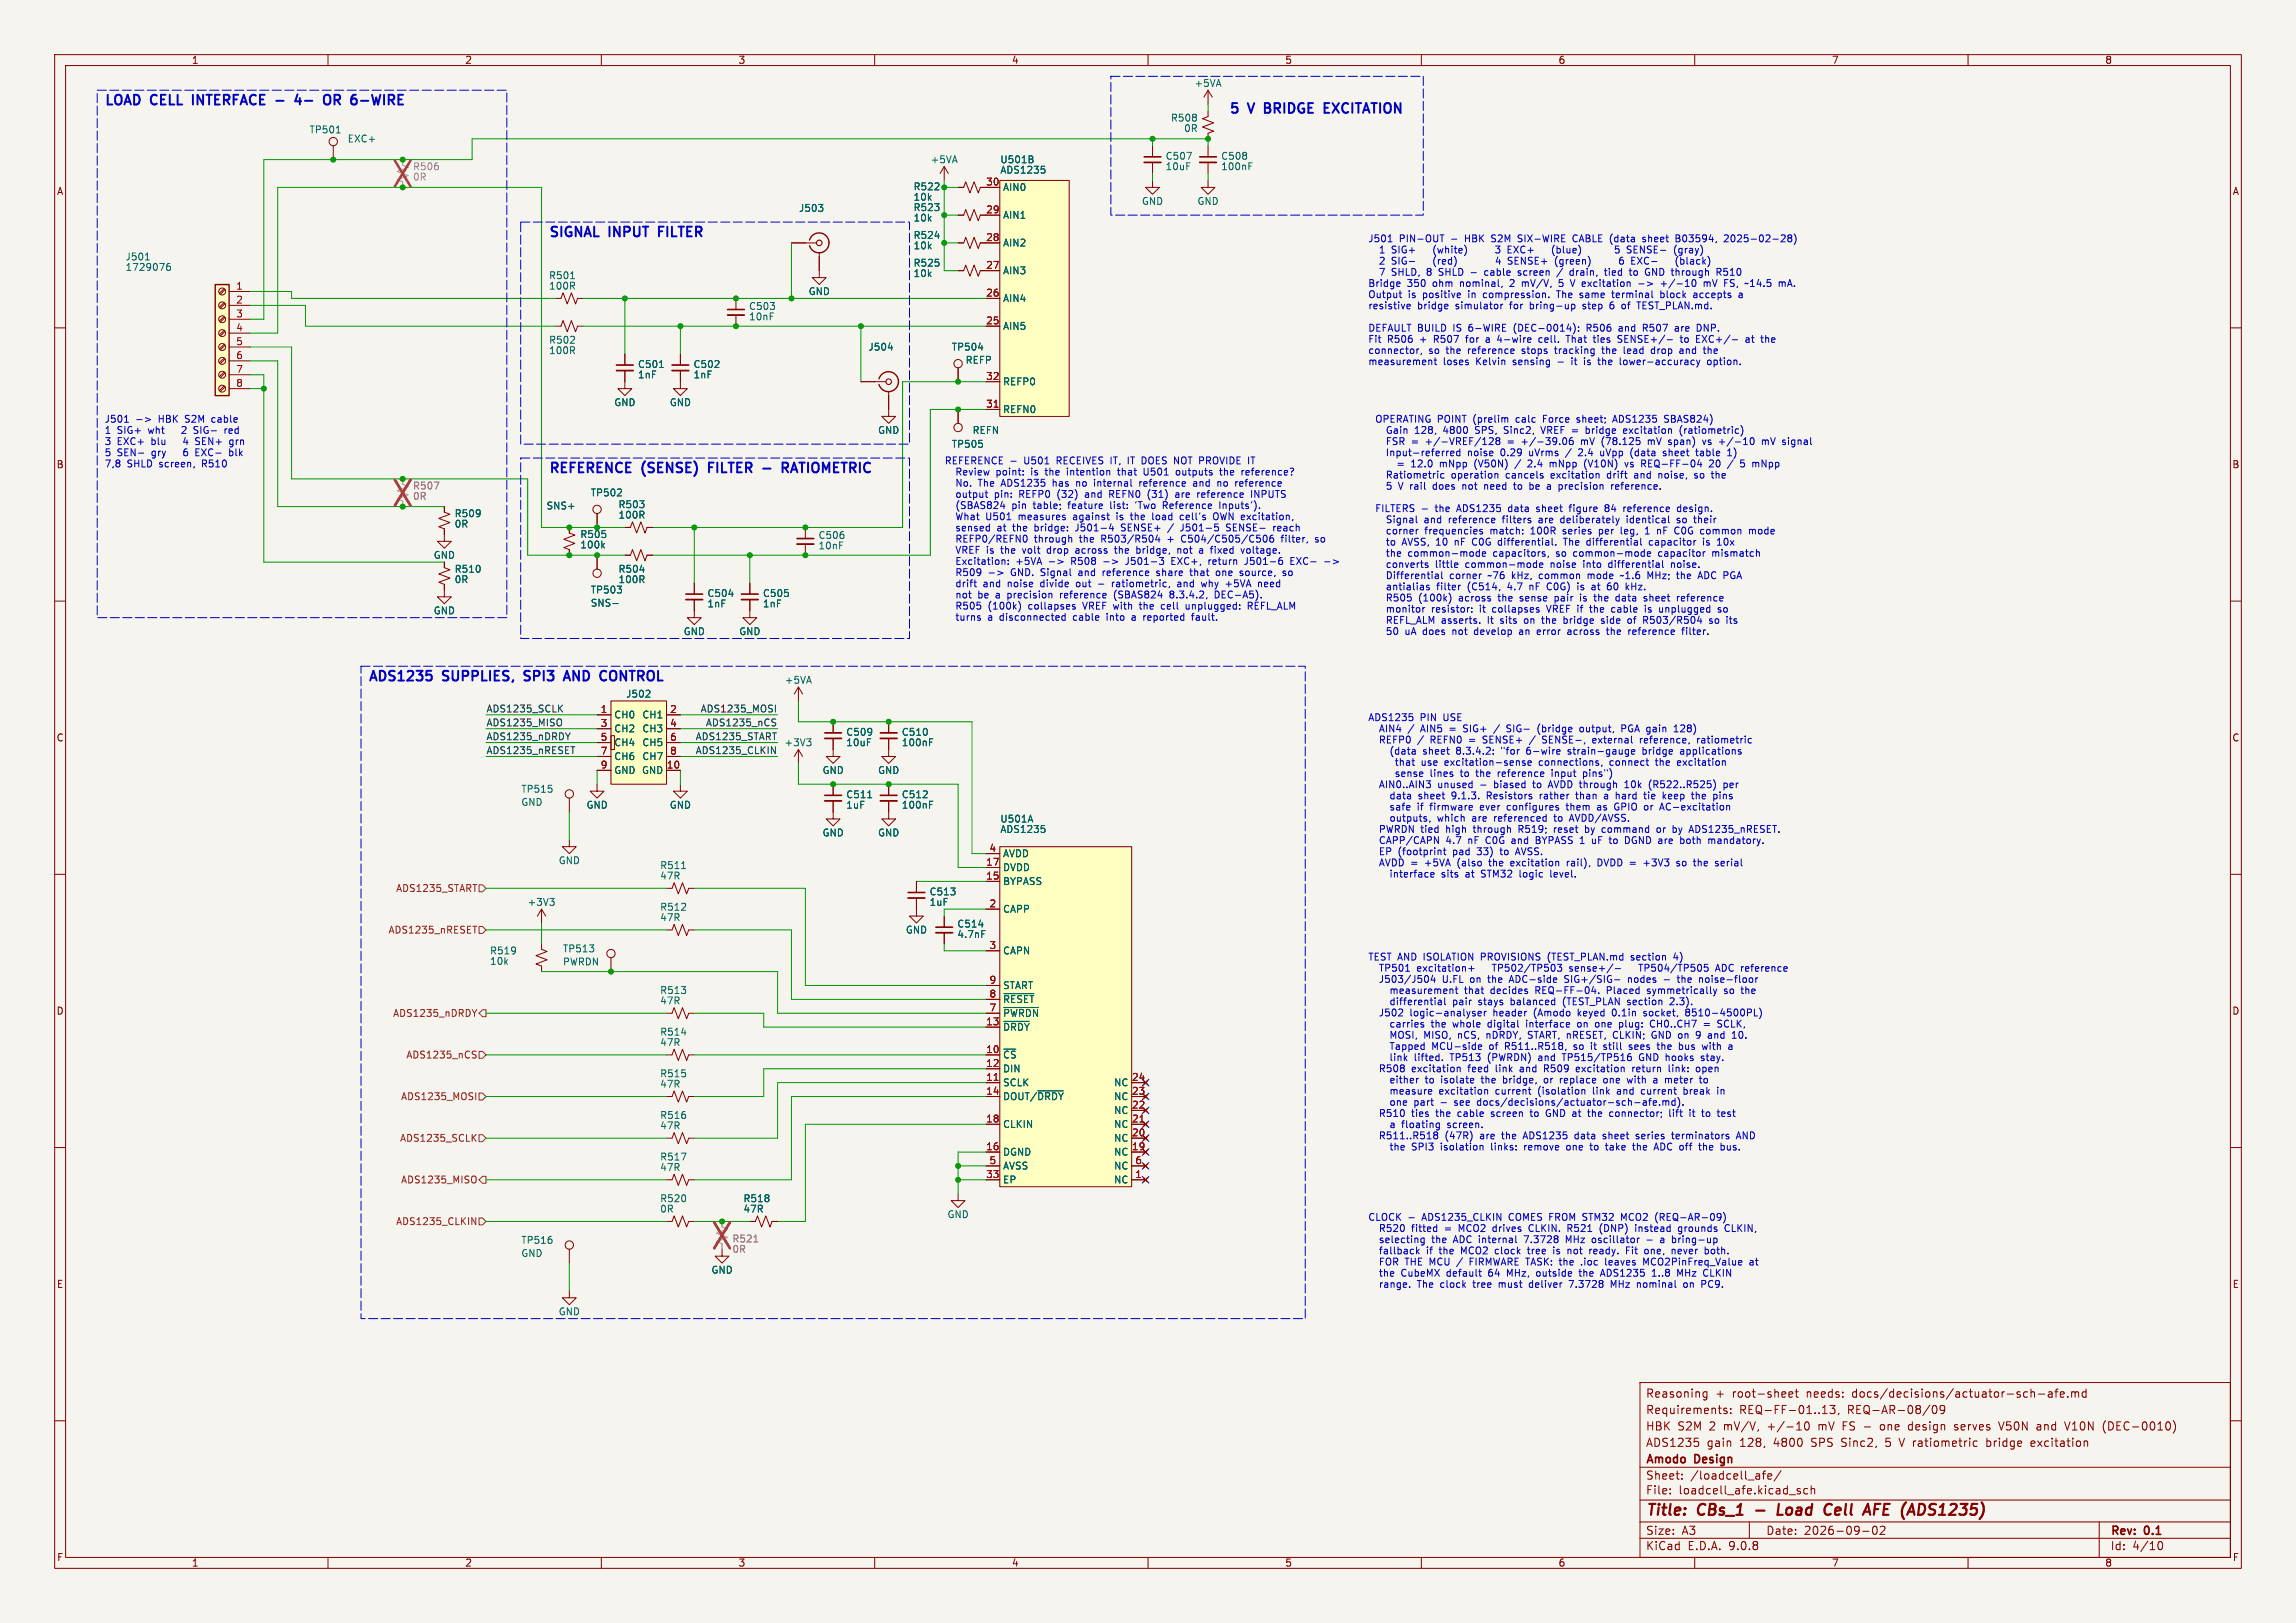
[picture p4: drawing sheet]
<svg xmlns="http://www.w3.org/2000/svg" width="420mm" height="297mm" viewBox="0 0 420 297" stroke-linecap="round" stroke-linejoin="round" font-family="sans-serif">
<defs><g id="words">
<g font-size="2.8" fill="#840000">
<text x="301" y="277.9">Title:</text>
<text x="310.6" y="277.9">CBs_1</text>
<text x="326.8" y="277.9">Load</text>
<text x="336.2" y="277.9">Cell</text>
<text x="344.3" y="277.9">AFE (ADS1235)</text>
</g>
<g font-size="2.5" fill="#0000c2">
<text x="19" y="20.1">LOAD CELL</text>
<text x="36.1" y="20.1">INTERFACE</text>
<text x="56.3" y="20.1">4-</text>
<text x="62.2" y="20.1">OR</text>
<text x="67.9" y="20.1">6-WIRE</text>
<text x="224.8" y="21.6">5</text>
<text x="232.1" y="21.6">BRIDGE</text>
<text x="243.8" y="21.6">EXCITATION</text>
<text x="100.3" y="44.3">SIGNAL</text>
<text x="111.5" y="44.3">INPUT</text>
<text x="121.3" y="44.3">FILTER</text>
<text x="100.3" y="87.4">REFERENCE</text>
<text x="117.6" y="87.4">(SENSE)</text>
<text x="130.5" y="87.4">FILTER</text>
<text x="145.3" y="87.4">RATIOMETRIC</text>
<text x="67.3" y="125.5">ADS1235</text>
<text x="81.1" y="125.5">SUPPLIES,</text>
<text x="96.8" y="125.5">SPI3</text>
<text x="104.8" y="125.5">AND</text>
</g>
<text font-size="2.5" fill="#006464" x="112.1" y="125.5">CONTROL</text>
<g font-size="2.1" fill="#840000">
<text x="301" y="256">Reasoning</text>
<text x="313.8" y="256">+</text>
<text x="316.9" y="256">root-sheet</text>
<text x="330.6" y="256">needs:</text>
<text x="339.1" y="256">docs/decisions/actuator-sch-afe.md</text>
<text x="301" y="262">HBK</text>
<text x="301" y="259">Requirements:</text>
<text x="306.9" y="262">S2M</text>
<text x="312.7" y="262">2</text>
<text x="315.5" y="262">mV/V,</text>
<text x="318.1" y="259">REQ-FF-01..13,</text>
<text x="323.6" y="262">+/-10</text>
<text x="333.1" y="262">mV FS -</text>
<text x="338" y="259">REQ-AR-08/09</text>
<text x="344.8" y="262">one</text>
<text x="350.1" y="262">design</text>
<text x="358.7" y="262">serves</text>
<text x="367.1" y="262">V50N</text>
<text x="374.1" y="262">and</text>
<text x="379.5" y="262">V10N</text>
<text x="386.5" y="262">(DEC-0010)</text>
<text x="301" y="268.2">Amodo</text>
<text x="301" y="265">ADS1235</text>
<text x="310.1" y="268.2">Design</text>
<text x="312.2" y="265">gain</text>
<text x="318.3" y="265">128,</text>
<text x="324.6" y="265">4800</text>
<text x="331.6" y="265">SPS</text>
<text x="337.3" y="265">Sinc2,</text>
<text x="345.5" y="265">5</text>
<text x="348.2" y="265">V ratiometric</text>
<text x="364.4" y="265">bridge</text>
<text x="372.7" y="265">excitation</text>
<text x="301" y="273.7">File:</text>
<text x="301" y="271">Sheet:</text>
<text x="307.1" y="273.7">loadcell_afe.kicad_sch</text>
<text x="309.2" y="271">/loadcell_afe/</text>
<text x="301" y="281.1">Size:</text>
<text x="307.6" y="281.1">A3</text>
<text x="323" y="281.1">Date:</text>
<text x="330" y="281.1">2026-09-02</text>
<text x="386" y="281.3">Rev:</text>
<text x="392.4" y="281.3">0.1</text>
<text x="301" y="283.9">KiCad</text>
<text x="308.7" y="283.9">E.D.A.</text>
<text x="316.3" y="283.9">9.0.8</text>
<text x="386" y="283.9">Id:</text>
<text x="390.1" y="283.9">4/10</text>
</g>
<g font-size="1.8" fill="#840000">
<text x="35" y="11.9">1</text>
<text x="85" y="11.9">2</text>
<text x="135" y="11.9">3</text>
<text x="185" y="11.9">4</text>
<text x="235" y="11.9">5</text>
<text x="285" y="11.9">6</text>
<text x="335" y="11.9">7</text>
<text x="385" y="11.9">8</text>
<text x="10.3" y="35.9">A</text>
<text x="408.3" y="35.9">A</text>
<text x="10.3" y="85.9">B</text>
<text x="408.2" y="85.9">B</text>
<text x="10.3" y="135.9">C</text>
<text x="408.2" y="135.9">C</text>
<text x="10.3" y="185.9">D</text>
<text x="408.2" y="185.9">D</text>
<text x="10.3" y="235.9">E</text>
<text x="408.3" y="235.9">E</text>
<text x="10.3" y="285.9">F</text>
<text x="35" y="286.9">1</text>
<text x="85" y="286.9">2</text>
<text x="135" y="286.9">3</text>
<text x="185" y="286.9">4</text>
<text x="235" y="286.9">5</text>
<text x="285" y="286.9">6</text>
<text x="335" y="286.9">7</text>
<text x="385" y="286.9">8</text>
<text x="408.3" y="285.9">F</text>
</g>
<g font-size="1.8" fill="#006464">
<text x="218.4" y="16.1">+5VA</text>
<text x="214.1" y="22.5">R508</text>
<text x="56.5" y="24.6">TP501</text>
<text x="63.5" y="26.3">EXC+</text>
<text x="213.1" y="29.4">C507</text>
<text x="216.5" y="24.4">0R</text>
<text x="223.3" y="29.4">C508</text>
<text x="167" y="35">R522</text>
<text x="170.1" y="30.1">+5VA</text>
<text x="182.9" y="32">ADS1235</text>
<text x="182.9" y="30.1">U501B</text>
<text x="183.4" y="35.2">AIN0</text>
<text x="213.1" y="31.3">10uF</text>
<text x="223.3" y="31.3">100nF</text>
<text x="146.1" y="39">J503</text>
<text x="167" y="38.8">R523</text>
<text x="167" y="40.7">10k</text>
<text x="167" y="36.9">10k</text>
<text x="183.4" y="40.2">AIN1</text>
<text x="208.8" y="37.7">GND</text>
<text x="218.9" y="37.7">GND</text>
<text x="22.9" y="47.9">J501</text>
<text x="167" y="43.9">R524</text>
<text x="167" y="45.8">10k</text>
<text x="183.4" y="45.3">AIN2</text>
<text x="22.9" y="49.8">1729076</text>
<text x="100.3" y="51.3">R501</text>
<text x="100.3" y="53.2">100R</text>
<text x="167" y="49">R525</text>
<text x="167" y="50.9">10k</text>
<text x="183.4" y="50.4">AIN3</text>
<text x="136.9" y="56.9">C503</text>
<text x="136.9" y="58.8">10nF</text>
<text x="147.8" y="54.2">GND</text>
<text x="183.4" y="55.5">AIN4</text>
<text x="100.3" y="63.1">R502</text>
<text x="100.3" y="65">100R</text>
<text x="158.8" y="64.4">J504</text>
<text x="174" y="64.4">TP504</text>
<text x="183.4" y="60.6">AIN5</text>
<text x="116.6" y="67.5">C501</text>
<text x="116.6" y="69.4">1nF</text>
<text x="126.8" y="67.5">C502</text>
<text x="126.8" y="69.4">1nF</text>
<text x="176.5" y="66.8">REFP</text>
<text x="183.4" y="70.7">REFP0</text>
<text x="112.3" y="74.5">GND</text>
<text x="122.4" y="74.5">GND</text>
<text x="183.4" y="75.8">REFN0</text>
<text x="160.5" y="79.6">GND</text>
<text x="174" y="82.1">TP505</text>
<text x="177.8" y="79.6">REFN</text>
<text x="83.1" y="94.8">R509</text>
<text x="99.9" y="93.4">SNS+</text>
<text x="108" y="91">TP502</text>
<text x="113" y="93.2">R503</text>
<text x="113" y="95.1">100R</text>
<text x="83.1" y="96.8">0R</text>
<text x="106.1" y="98.7">R505</text>
<text x="106.1" y="100.6">100k</text>
<text x="149.6" y="98.8">C506</text>
<text x="149.6" y="100.7">10nF</text>
<text x="79.2" y="102.5">GND</text>
<text x="83.1" y="105">R510</text>
<text x="83.1" y="106.9">0R</text>
<text x="113" y="105">R504</text>
<text x="113" y="106.9">100R</text>
<text x="79.2" y="112.6">GND</text>
<text x="108" y="108.8">TP503</text>
<text x="108" y="111.2">SNS-</text>
<text x="129.3" y="109.4">C504</text>
<text x="129.3" y="111.4">1nF</text>
<text x="139.5" y="109.4">C505</text>
<text x="139.5" y="111.4">1nF</text>
<text x="125" y="116.4">GND</text>
<text x="135.1" y="116.4">GND</text>
<text x="143.5" y="125.3">+5VA</text>
<text x="112.3" y="131.7">CH0</text>
<text x="114.4" y="127.9">J502</text>
<text x="117.4" y="131.7">CH1</text>
<text x="112.3" y="134.2">CH2</text>
<text x="112.3" y="136.8">CH4</text>
<text x="117.4" y="134.2">CH3</text>
<text x="117.4" y="136.8">CH5</text>
<text x="143.4" y="136.8">+3V3</text>
<text x="154.7" y="134.8">C509</text>
<text x="154.7" y="136.8">10uF</text>
<text x="164.9" y="134.8">C510</text>
<text x="164.9" y="136.8">100nF</text>
<text x="112.3" y="139.3">CH6</text>
<text x="112.3" y="141.8">GND GND</text>
<text x="117.4" y="139.3">CH7</text>
<text x="150.4" y="141.8">GND</text>
<text x="160.5" y="141.8">GND</text>
<text x="95.3" y="145.3">TP515</text>
<text x="95.3" y="147.7">GND</text>
<text x="107.2" y="148.2">GND</text>
<text x="122.4" y="148.2">GND</text>
<text x="154.7" y="146.3">C511</text>
<text x="154.7" y="148.2">1uF</text>
<text x="164.9" y="146.3">C512</text>
<text x="164.9" y="148.2">100nF</text>
<text x="150.4" y="153.3">GND</text>
<text x="160.5" y="153.3">GND</text>
<text x="182.9" y="152.6">ADS1235</text>
<text x="182.9" y="150.7">U501A</text>
<text x="102.1" y="158.3">GND</text>
<text x="120.7" y="159.2">R511</text>
<text x="120.7" y="161.1">47R</text>
<text x="183.4" y="157.1">AVDD</text>
<text x="183.4" y="159.6">DVDD</text>
<text x="96.4" y="166">+3V3</text>
<text x="120.7" y="166.9">R512</text>
<text x="169.9" y="164.1">C513</text>
<text x="169.9" y="166">1uF</text>
<text x="183.4" y="162.2">BYPASS</text>
<text x="183.4" y="167.2">CAPP</text>
<text x="120.7" y="168.8">47R</text>
<text x="165.6" y="171">GND</text>
<text x="175" y="169.9">C514</text>
<text x="175" y="171.9">4.7nF</text>
<text x="89.5" y="174.9">R519</text>
<text x="89.5" y="176.8">10k</text>
<text x="102.9" y="174.5">TP513</text>
<text x="102.9" y="176.9">PWRDN</text>
<text x="183.4" y="174.9">CAPN</text>
<text x="120.7" y="182.1">R513</text>
<text x="120.7" y="184">47R</text>
<text x="183.4" y="181.2">START</text>
<text x="183.4" y="183.7">~{RESET}</text>
<text x="120.7" y="189.7">R514</text>
<text x="120.7" y="191.6">47R</text>
<text x="183.4" y="186.3">~{PWRDN}</text>
<text x="183.4" y="188.8">~{DRDY}</text>
<text x="120.7" y="197.3">R515</text>
<text x="183.4" y="193.9">~{CS}</text>
<text x="183.4" y="196.4">DIN</text>
<text x="120.7" y="199.2">47R</text>
<text x="183.4" y="199">SCLK</text>
<text x="183.4" y="201.5">DOUT/~{DRDY}</text>
<text x="203.7" y="199">NC</text>
<text x="203.7" y="201.5">NC</text>
<text x="120.7" y="205">R516</text>
<text x="120.7" y="206.9">47R</text>
<text x="183.4" y="206.6">CLKIN</text>
<text x="203.7" y="204.1">NC</text>
<text x="203.7" y="206.6">NC</text>
<text x="203.7" y="209.1">NC</text>
<text x="120.7" y="212.6">R517</text>
<text x="120.7" y="214.5">47R</text>
<text x="183.4" y="211.7">DGND</text>
<text x="183.4" y="214.2">AVSS</text>
<text x="203.7" y="211.7">NC</text>
<text x="203.7" y="214.2">NC</text>
<text x="120.7" y="220.2">R520</text>
<text x="135.9" y="220.2">R518</text>
<text x="183.4" y="216.8">EP</text>
<text x="203.7" y="216.8">NC</text>
<text x="95.3" y="227.8">TP516</text>
<text x="120.7" y="222.1">0R</text>
<text x="135.9" y="222.1">47R</text>
<text x="173.2" y="223.1">GND</text>
<text x="95.3" y="230.2">GND</text>
<text x="130" y="233.3">GND</text>
<text x="102.1" y="240.9">GND</text>
</g>
<g font-size="1.8" fill="#939391">
<text x="75.4" y="31.3">R506</text>
<text x="75.4" y="33.3">0R</text>
<text x="75.4" y="89.8">R507</text>
<text x="75.4" y="91.7">0R</text>
<text x="133.9" y="227.6">R521</text>
<text x="133.9" y="229.5">0R</text>
</g>
<g font-size="1.8" fill="#a90000">
<text x="180.3" y="34">30</text>
<text x="180.3" y="39.1">29</text>
<text x="180.3" y="44.2">28</text>
<text x="43.1" y="53.1">1</text>
<text x="180.3" y="49.3">27</text>
<text x="43.1" y="55.6">2</text>
<text x="43.1" y="58.2">3</text>
<text x="180.3" y="54.4">26</text>
<text x="180.3" y="59.4">25</text>
<text x="43.1" y="60.7">4</text>
<text x="43.1" y="63.2">5</text>
<text x="43.1" y="65.8">6</text>
<text x="43.1" y="68.3">7</text>
<text x="43.1" y="70.9">8</text>
<text x="180.3" y="69.6">32</text>
<text x="180.3" y="74.7">31</text>
<text x="109.8" y="130.6">1</text>
<text x="122.5" y="130.6">2</text>
<text x="109.8" y="133.1">3</text>
<text x="109.8" y="135.6">5</text>
<text x="122.5" y="133.1">4</text>
<text x="122.5" y="135.6">6</text>
<text x="109.8" y="138.2">7</text>
<text x="109.8" y="140.7">9</text>
<text x="121.9" y="140.7">10</text>
<text x="122.5" y="138.2">8</text>
<text x="180.9" y="156">4</text>
<text x="180.3" y="158.5">17</text>
<text x="180.3" y="161">15</text>
<text x="180.9" y="166.1">2</text>
<text x="180.9" y="173.7">3</text>
<text x="180.9" y="180.1">9</text>
<text x="180.9" y="182.6">8</text>
<text x="180.9" y="185.2">7</text>
<text x="180.3" y="187.7">13</text>
<text x="180.3" y="192.8">10</text>
<text x="180.3" y="195.3">12</text>
<text x="180.3" y="197.9">11</text>
<text x="207" y="197.9">24</text>
<text x="180.3" y="200.4">14</text>
<text x="207" y="200.4">23</text>
<text x="207" y="202.9">22</text>
<text x="180.3" y="205.5">18</text>
<text x="207" y="205.5">21</text>
<text x="207" y="208">20</text>
<text x="180.3" y="210.6">16</text>
<text x="180.3" y="215.6">33</text>
<text x="180.9" y="213.1">5</text>
<text x="207" y="210.6">19</text>
<text x="207.6" y="213.1">6</text>
<text x="207.6" y="215.6">1</text>
</g>
<g font-size="1.8" fill="#0000c2">
<text x="250.2" y="44.7">J501</text>
<text x="252.5" y="46.7">1</text>
<text x="254.9" y="46.7">SIG+</text>
<text x="256" y="44.7">PIN-OUT</text>
<text x="263.1" y="46.7">(white)</text>
<text x="268.3" y="44.7">HBK</text>
<text x="273.3" y="44.7">S2M</text>
<text x="275.5" y="46.7">3</text>
<text x="277.9" y="46.7">EXC+</text>
<text x="278.4" y="44.7">SIX-WIRE</text>
<text x="286.6" y="46.7">(blue)</text>
<text x="288.6" y="44.7">CABLE (data</text>
<text x="299.4" y="46.7">5</text>
<text x="301.8" y="44.7">sheet</text>
<text x="301.8" y="46.7">SENSE-</text>
<text x="308" y="44.7">B03594,</text>
<text x="310.6" y="46.7">(gray)</text>
<text x="317.1" y="44.7">2025-02-28)</text>
<text x="250.2" y="52.8">Bridge</text>
<text x="252.5" y="48.7">2</text>
<text x="252.5" y="50.8">7</text>
<text x="254.9" y="48.7">SIG-</text>
<text x="254.9" y="50.8">SHLD,</text>
<text x="257.4" y="52.8">350</text>
<text x="261.5" y="50.8">8</text>
<text x="262.2" y="52.8">ohm</text>
<text x="263.1" y="48.7">(red)</text>
<text x="263.9" y="50.8">SHLD</text>
<text x="267.4" y="52.8">nominal,</text>
<text x="272.7" y="50.8">cable</text>
<text x="276" y="48.7">4</text>
<text x="276.7" y="52.8">2</text>
<text x="278.4" y="48.7">SENSE+</text>
<text x="279" y="50.8">screen</text>
<text x="279.1" y="52.8">mV/V,</text>
<text x="286.1" y="52.8">5</text>
<text x="286.4" y="50.8">/</text>
<text x="287.2" y="48.7">(green)</text>
<text x="288.4" y="52.8">V excitation</text>
<text x="288.9" y="50.8">drain,</text>
<text x="295.5" y="50.8">tied</text>
<text x="300" y="48.7">6</text>
<text x="300.2" y="50.8">to</text>
<text x="301.2" y="52.8">-&gt;</text>
<text x="302.4" y="48.7">EXC-</text>
<text x="303.3" y="50.8">GND through</text>
<text x="305.5" y="52.8">+/-10</text>
<text x="311.1" y="48.7">(black)</text>
<text x="313.6" y="52.8">mV</text>
<text x="316.7" y="50.8">R510</text>
<text x="317.5" y="52.8">FS,</text>
<text x="321.6" y="52.8">~14.5</text>
<text x="327.9" y="52.8">mA.</text>
<text x="250.2" y="54.9">Output</text>
<text x="250.2" y="56.9">resistive</text>
<text x="257.6" y="54.9">is</text>
<text x="259.3" y="56.9">bridge</text>
<text x="260.4" y="54.9">positive</text>
<text x="266.4" y="56.9">simulator</text>
<text x="268.9" y="54.9">in</text>
<text x="271.8" y="54.9">compression.</text>
<text x="276.5" y="56.9">for</text>
<text x="280.3" y="56.9">bring-up</text>
<text x="285.5" y="54.9">The</text>
<text x="289.9" y="54.9">same</text>
<text x="290.2" y="56.9">step</text>
<text x="295.4" y="56.9">6</text>
<text x="296" y="54.9">terminal</text>
<text x="297.8" y="56.9">of</text>
<text x="300.8" y="56.9">TEST_PLAN.md.</text>
<text x="305" y="54.9">block</text>
<text x="311.3" y="54.9">accepts</text>
<text x="250.2" y="61">DEFAULT BUILD</text>
<text x="250.2" y="63.1">Fit</text>
<text x="250.2" y="65.1">connector,</text>
<text x="253.8" y="63.1">R506</text>
<text x="259.8" y="63.1">+</text>
<text x="261.3" y="65.1">so</text>
<text x="262.6" y="63.1">R507</text>
<text x="264.7" y="65.1">the</text>
<text x="266" y="61">IS</text>
<text x="268.7" y="63.1">for</text>
<text x="268.8" y="65.1">reference</text>
<text x="268.9" y="61">6-WIRE</text>
<text x="272.5" y="63.1">a</text>
<text x="274.8" y="63.1">4-wire</text>
<text x="277.4" y="61">(DEC-0014):</text>
<text x="278.9" y="65.1">stops</text>
<text x="282.6" y="63.1">cell.</text>
<text x="285.1" y="65.1">tracking</text>
<text x="287.9" y="63.1">That</text>
<text x="290.9" y="61">R506</text>
<text x="293" y="63.1">ties</text>
<text x="294" y="65.1">the</text>
<text x="297" y="61">and</text>
<text x="297.6" y="63.1">SENSE+/-</text>
<text x="298.1" y="65.1">lead</text>
<text x="301.6" y="61">R507</text>
<text x="303.3" y="65.1">drop</text>
<text x="307.7" y="61">are</text>
<text x="308.7" y="65.1">and</text>
<text x="309.3" y="63.1">to</text>
<text x="311.9" y="61">DNP.</text>
<text x="312.4" y="63.1">EXC+/-</text>
<text x="313.4" y="65.1">the</text>
<text x="321.7" y="63.1">at</text>
<text x="324.7" y="63.1">the</text>
<text x="250.2" y="67.1">measurement</text>
<text x="264" y="67.1">loses</text>
<text x="270.1" y="67.1">Kelvin</text>
<text x="277" y="67.1">sensing</text>
<text x="285.4" y="67.1">-</text>
<text x="288.2" y="67.1">it</text>
<text x="290.7" y="67.1">is</text>
<text x="293.5" y="67.1">the</text>
<text x="297.6" y="67.1">lower-accuracy</text>
<text x="313.8" y="67.1">option.</text>
<text x="19" y="77.7">J501</text>
<text x="29.1" y="77.7">HBK</text>
<text x="34.2" y="77.7">S2M</text>
<text x="39.2" y="77.7">cable</text>
<text x="251.5" y="77.7">OPERATING POINT</text>
<text x="269.6" y="77.7">(prelim</text>
<text x="277.6" y="77.7">calc</text>
<text x="282.8" y="77.7">Force</text>
<text x="289.1" y="77.7">sheet;</text>
<text x="296" y="77.7">ADS1235</text>
<text x="305.6" y="77.7">SBAS824)</text>
<text x="19" y="79.7">1</text>
<text x="19" y="81.8">3</text>
<text x="19" y="83.8">5</text>
<text x="21.4" y="79.7">SIG+</text>
<text x="21.4" y="81.8">EXC+</text>
<text x="21.4" y="83.8">SEN-</text>
<text x="27.3" y="79.7">wht</text>
<text x="27.8" y="81.8">blu</text>
<text x="27.9" y="83.8">gry</text>
<text x="34" y="79.7">2</text>
<text x="34.3" y="81.8">4</text>
<text x="34.3" y="83.8">6</text>
<text x="36.4" y="79.7">SIG-</text>
<text x="36.7" y="81.8">SEN+</text>
<text x="36.7" y="83.8">EXC-</text>
<text x="42.2" y="79.7">red</text>
<text x="43" y="83.8">blk</text>
<text x="43.1" y="81.8">grn</text>
<text x="253.8" y="79.7">Gain</text>
<text x="253.8" y="81.8">FSR =</text>
<text x="253.8" y="83.8">Input-referred</text>
<text x="259.1" y="79.7">128,</text>
<text x="261.3" y="81.8">+/-VREF/128</text>
<text x="264.5" y="79.7">4800</text>
<text x="268.8" y="83.8">noise</text>
<text x="270.6" y="79.7">SPS,</text>
<text x="275" y="83.8">0.29</text>
<text x="276" y="79.7">Sinc2,</text>
<text x="276.5" y="81.8">=</text>
<text x="279.2" y="81.8">+/-39.06</text>
<text x="280.4" y="83.8">uVrms</text>
<text x="283.1" y="79.7">VREF =</text>
<text x="289.8" y="83.8">2.4</text>
<text x="290.3" y="81.8">mV</text>
<text x="291.6" y="79.7">bridge</text>
<text x="294" y="83.8">uVpp</text>
<text x="294.3" y="81.8">(78.125</text>
<text x="298.7" y="79.7">excitation</text>
<text x="299.7" y="83.8">(data</text>
<text x="302.9" y="81.8">mV</text>
<text x="305.9" y="83.8">sheet</text>
<text x="306.9" y="81.8">span)</text>
<text x="309.2" y="79.7">(ratiometric)</text>
<text x="312.2" y="83.8">table</text>
<text x="313.4" y="81.8">vs</text>
<text x="316.6" y="81.8">+/-10</text>
<text x="324.6" y="81.8">mV</text>
<text x="328.6" y="81.8">signal</text>
<text x="19" y="85.9">7,8</text>
<text x="23.2" y="85.9">SHLD</text>
<text x="29.3" y="85.9">screen,</text>
<text x="37.3" y="85.9">R510</text>
<text x="172.7" y="85.3">REFERENCE -</text>
<text x="175.1" y="87.3">Review</text>
<text x="175.1" y="89.4">No.</text>
<text x="179.3" y="89.4">The</text>
<text x="182.6" y="87.3">point:</text>
<text x="183.7" y="89.4">ADS1235</text>
<text x="187.5" y="85.3">U501</text>
<text x="189.1" y="87.3">is</text>
<text x="191.9" y="87.3">the</text>
<text x="193.3" y="89.4">has</text>
<text x="193.6" y="85.3">RECEIVES IT,</text>
<text x="196.1" y="87.3">intention</text>
<text x="197.8" y="89.4">no</text>
<text x="201.2" y="89.4">internal</text>
<text x="205.6" y="87.3">that</text>
<text x="207" y="85.3">IT DOES NOT PROVIDE IT</text>
<text x="209.7" y="89.4">reference</text>
<text x="210.5" y="87.3">U501</text>
<text x="216.6" y="87.3">outputs</text>
<text x="219.8" y="89.4">and</text>
<text x="224.4" y="89.4">no</text>
<text x="224.9" y="87.3">the</text>
<text x="227.9" y="89.4">reference</text>
<text x="229" y="87.3">reference?</text>
<text x="253.8" y="87.9">Ratiometric</text>
<text x="253.8" y="89.9">5</text>
<text x="256.1" y="85.9">=</text>
<text x="256.2" y="89.9">V rail</text>
<text x="258.9" y="85.9">12.0</text>
<text x="262.8" y="89.9">does</text>
<text x="264.3" y="85.9">mNpp</text>
<text x="265.9" y="87.9">operation</text>
<text x="268.4" y="89.9">not</text>
<text x="270.8" y="85.9">(V50N)</text>
<text x="272.6" y="89.9">need</text>
<text x="276" y="87.9">cancels</text>
<text x="278.2" y="89.9">to</text>
<text x="281" y="85.9">2.4</text>
<text x="281.3" y="89.9">be</text>
<text x="284.4" y="87.9">excitation</text>
<text x="284.7" y="89.9">a</text>
<text x="285.2" y="85.9">mNpp</text>
<text x="287" y="89.9">precision</text>
<text x="291.7" y="85.9">(V10N)</text>
<text x="294.9" y="87.9">drift</text>
<text x="296.8" y="89.9">reference.</text>
<text x="299.4" y="85.9">vs</text>
<text x="300.1" y="87.9">and</text>
<text x="302.5" y="85.9">REQ-FF-04</text>
<text x="304.7" y="87.9">noise,</text>
<text x="311.5" y="87.9">so</text>
<text x="314.8" y="87.9">the</text>
<text x="315.2" y="85.9">20</text>
<text x="318.8" y="85.9">/</text>
<text x="321.3" y="85.9">5</text>
<text x="323.7" y="85.9">mNpp</text>
<text x="175.1" y="91.4">output</text>
<text x="175.1" y="93.5">(SBAS824</text>
<text x="175.1" y="95.5">What</text>
<text x="180.7" y="95.5">U501</text>
<text x="182.3" y="91.4">pin:</text>
<text x="185.5" y="93.5">pin</text>
<text x="186.8" y="95.5">measures</text>
<text x="187" y="91.4">REFP0</text>
<text x="189.6" y="93.5">table;</text>
<text x="194.1" y="91.4">(32)</text>
<text x="196.1" y="93.5">feature</text>
<text x="197" y="95.5">against</text>
<text x="199.4" y="91.4">and</text>
<text x="204" y="93.5">list:</text>
<text x="204" y="91.4">REFN0</text>
<text x="205.1" y="95.5">is</text>
<text x="207.9" y="95.5">the</text>
<text x="208.8" y="93.5">'Two</text>
<text x="211.2" y="91.4">(31)</text>
<text x="212.1" y="95.5">load</text>
<text x="214" y="93.5">Reference</text>
<text x="216.5" y="91.4">are</text>
<text x="217.4" y="95.5">cell's</text>
<text x="220.7" y="91.4">reference</text>
<text x="223.7" y="95.5">OWN excitation,</text>
<text x="224.6" y="93.5">Inputs').</text>
<text x="230.8" y="91.4">INPUTS</text>
<text x="251.5" y="94">FILTERS -</text>
<text x="262.7" y="94">the</text>
<text x="266.8" y="94">ADS1235</text>
<text x="276.4" y="94">data</text>
<text x="281.7" y="94">sheet</text>
<text x="288" y="94">figure</text>
<text x="294.7" y="94">84</text>
<text x="298.3" y="94">reference</text>
<text x="308.3" y="94">design.</text>
<text x="175.1" y="97.6">sensed</text>
<text x="175.1" y="99.6">REFP0/REFN0</text>
<text x="175.1" y="101.7">VREF is</text>
<text x="182.8" y="97.6">at</text>
<text x="183.6" y="101.7">the</text>
<text x="185.8" y="97.6">the</text>
<text x="187.8" y="101.7">volt</text>
<text x="189.6" y="99.6">through</text>
<text x="189.9" y="97.6">bridge:</text>
<text x="192.4" y="101.7">drop</text>
<text x="197.6" y="97.6">J501-4</text>
<text x="197.8" y="101.7">across</text>
<text x="198" y="99.6">the</text>
<text x="202.2" y="99.6">R503/R504</text>
<text x="205.2" y="101.7">the</text>
<text x="206.2" y="97.6">SENSE+</text>
<text x="209.4" y="101.7">bridge,</text>
<text x="214.5" y="99.6">+</text>
<text x="217.1" y="101.7">not</text>
<text x="217.2" y="99.6">C504/C505/C506</text>
<text x="217.5" y="97.6">J501-5</text>
<text x="221.3" y="101.7">a</text>
<text x="223.6" y="101.7">fixed</text>
<text x="226" y="97.6">SENSE-</text>
<text x="229.4" y="101.7">voltage.</text>
<text x="234.8" y="97.6">reach</text>
<text x="235.7" y="99.6">filter,</text>
<text x="242.1" y="99.6">so</text>
<text x="253.8" y="96.1">Signal</text>
<text x="253.8" y="98.1">corner</text>
<text x="253.8" y="100.2">to</text>
<text x="256.8" y="100.2">AVSS, 10</text>
<text x="260.9" y="96.1">and</text>
<text x="261" y="98.1">frequencies</text>
<text x="265.5" y="96.1">reference</text>
<text x="266.8" y="100.2">nF</text>
<text x="270.2" y="100.2">C0G</text>
<text x="273.1" y="98.1">match:</text>
<text x="275.1" y="100.2">differential.</text>
<text x="275.6" y="96.1">filters</text>
<text x="280.7" y="98.1">100R</text>
<text x="282.4" y="96.1">are</text>
<text x="286.6" y="96.1">deliberately</text>
<text x="286.8" y="98.1">series</text>
<text x="287.4" y="100.2">The</text>
<text x="291.8" y="100.2">differential</text>
<text x="293.6" y="98.1">per</text>
<text x="297.8" y="98.1">leg,</text>
<text x="298.9" y="96.1">identical</text>
<text x="302.5" y="98.1">1</text>
<text x="303.4" y="100.2">capacitor</text>
<text x="304.8" y="98.1">nF</text>
<text x="308.2" y="98.1">C0G</text>
<text x="308.3" y="96.1">so</text>
<text x="311.6" y="96.1">their</text>
<text x="313.2" y="98.1">common</text>
<text x="313.4" y="100.2">is</text>
<text x="316.2" y="100.2">10x</text>
<text x="322.3" y="98.1">mode</text>
<text x="175.1" y="103.7">Excitation:</text>
<text x="175.1" y="105.7">R509</text>
<text x="175.1" y="107.8">drift</text>
<text x="180.2" y="107.8">and</text>
<text x="184.8" y="107.8">noise</text>
<text x="185.4" y="105.7">GND. Signal</text>
<text x="186.2" y="103.7">+5VA</text>
<text x="191" y="107.8">divide</text>
<text x="192.3" y="103.7">-&gt;</text>
<text x="196.7" y="103.7">R508</text>
<text x="197.8" y="107.8">out</text>
<text x="198.2" y="105.7">and</text>
<text x="202.7" y="103.7">-&gt;</text>
<text x="202.8" y="105.7">reference</text>
<text x="204.7" y="107.8">ratiometric,</text>
<text x="207" y="103.7">J501-3</text>
<text x="212.9" y="105.7">share</text>
<text x="215.6" y="103.7">EXC+,</text>
<text x="216.9" y="107.8">and</text>
<text x="219.2" y="105.7">that</text>
<text x="221.5" y="107.8">why</text>
<text x="222.6" y="103.7">return</text>
<text x="224.2" y="105.7">one</text>
<text x="226.1" y="107.8">+5VA</text>
<text x="228.7" y="105.7">source,</text>
<text x="229.4" y="103.7">J501-6</text>
<text x="232.2" y="107.8">need</text>
<text x="238" y="103.7">EXC-</text>
<text x="244.3" y="103.7">-&gt;</text>
<text x="253.8" y="102.2">the</text>
<text x="253.8" y="104.3">converts</text>
<text x="253.8" y="106.3">Differential</text>
<text x="257.9" y="102.2">common-mode</text>
<text x="263" y="104.3">little</text>
<text x="265.6" y="106.3">corner</text>
<text x="268.6" y="104.3">common-mode</text>
<text x="272.8" y="106.3">~76</text>
<text x="273.7" y="102.2">capacitors,</text>
<text x="277.3" y="106.3">kHz,</text>
<text x="282.4" y="106.3">common</text>
<text x="284.3" y="104.3">noise</text>
<text x="285.4" y="102.2">so</text>
<text x="288.7" y="102.2">common-mode</text>
<text x="290.5" y="104.3">into</text>
<text x="291.5" y="106.3">mode</text>
<text x="295.3" y="104.3">differential</text>
<text x="297.8" y="106.3">~1.6</text>
<text x="302.9" y="106.3">MHz;</text>
<text x="304.5" y="102.2">capacitor</text>
<text x="307" y="104.3">noise.</text>
<text x="308.5" y="106.3">the</text>
<text x="312.6" y="106.3">ADC PGA</text>
<text x="314.5" y="102.2">mismatch</text>
<text x="175.1" y="109.8">not</text>
<text x="175.1" y="111.9">R505</text>
<text x="175.1" y="113.9">turns</text>
<text x="179.3" y="109.8">be</text>
<text x="181.1" y="113.9">a</text>
<text x="181.1" y="111.9">(100k)</text>
<text x="182.7" y="109.8">a</text>
<text x="183.4" y="113.9">disconnected</text>
<text x="185" y="109.8">precision</text>
<text x="188.7" y="111.9">collapses</text>
<text x="194.8" y="109.8">reference</text>
<text x="197" y="113.9">cable</text>
<text x="198.8" y="111.9">VREF with</text>
<text x="203.3" y="113.9">into</text>
<text x="204.9" y="109.8">(SBAS824</text>
<text x="208.1" y="113.9">a</text>
<text x="209.6" y="111.9">the</text>
<text x="210.4" y="113.9">reported</text>
<text x="213.7" y="111.9">cell</text>
<text x="215.3" y="109.8">8.3.4.2,</text>
<text x="218.4" y="111.9">unplugged:</text>
<text x="219.5" y="113.9">fault.</text>
<text x="223.7" y="109.8">DEC-A5).</text>
<text x="230" y="111.9">REFL_ALM</text>
<text x="253.8" y="108.3">antialias</text>
<text x="253.8" y="110.4">R505</text>
<text x="253.8" y="112.4">monitor</text>
<text x="259.9" y="110.4">(100k)</text>
<text x="262.2" y="112.4">resistor:</text>
<text x="263.2" y="108.3">filter</text>
<text x="267.4" y="110.4">across</text>
<text x="269" y="108.3">(C514,</text>
<text x="271.2" y="112.4">it</text>
<text x="273.7" y="112.4">collapses</text>
<text x="274.8" y="110.4">the</text>
<text x="276.5" y="108.3">4.7</text>
<text x="278.9" y="110.4">sense</text>
<text x="280.7" y="108.3">nF</text>
<text x="283.9" y="112.4">VREF if</text>
<text x="284.1" y="108.3">C0G)</text>
<text x="285.5" y="110.4">pair</text>
<text x="289.9" y="108.3">is</text>
<text x="290.3" y="110.4">is</text>
<text x="292.2" y="112.4">the</text>
<text x="292.7" y="108.3">at</text>
<text x="293.1" y="110.4">the</text>
<text x="295.7" y="108.3">60</text>
<text x="296.3" y="112.4">cable</text>
<text x="297.3" y="110.4">data</text>
<text x="299.3" y="108.3">kHz.</text>
<text x="302.6" y="112.4">is</text>
<text x="302.6" y="110.4">sheet</text>
<text x="305.4" y="112.4">unplugged</text>
<text x="308.9" y="110.4">reference</text>
<text x="253.8" y="114.5">REFL_ALM asserts.</text>
<text x="253.8" y="116.5">50</text>
<text x="257.4" y="116.5">uA</text>
<text x="260.8" y="116.5">does</text>
<text x="266.4" y="116.5">not</text>
<text x="270.6" y="116.5">develop</text>
<text x="272.7" y="114.5">It</text>
<text x="275.2" y="114.5">sits</text>
<text x="279" y="116.5">an</text>
<text x="279.7" y="114.5">on</text>
<text x="282.5" y="116.5">error</text>
<text x="283.2" y="114.5">the</text>
<text x="287.3" y="114.5">bridge</text>
<text x="288.2" y="116.5">across</text>
<text x="294.4" y="114.5">side</text>
<text x="295.6" y="116.5">the</text>
<text x="299.5" y="114.5">of</text>
<text x="299.8" y="116.5">reference</text>
<text x="302.5" y="114.5">R503/R504</text>
<text x="309.8" y="116.5">filter.</text>
<text x="314.8" y="114.5">so</text>
<text x="250.2" y="132.3">ADS1235</text>
<text x="252.5" y="134.3">AIN4</text>
<text x="252.5" y="136.4">REFP0</text>
<text x="257.9" y="134.3">/</text>
<text x="259.7" y="136.4">/</text>
<text x="259.8" y="132.3">PIN</text>
<text x="260.4" y="134.3">AIN5</text>
<text x="262.2" y="136.4">REFN0</text>
<text x="264.1" y="132.3">USE</text>
<text x="265.8" y="134.3">=</text>
<text x="268.6" y="134.3">SIG+</text>
<text x="272.2" y="136.4">SENSE+</text>
<text x="274.4" y="134.3">/</text>
<text x="276.9" y="134.3">SIG-</text>
<text x="282.7" y="134.3">(bridge</text>
<text x="283.4" y="136.4">SENSE-,</text>
<text x="290.7" y="134.3">output,</text>
<text x="292.8" y="136.4">external</text>
<text x="298.5" y="134.3">PGA gain</text>
<text x="301.7" y="136.4">reference,</text>
<text x="308.5" y="134.3">128)</text>
<text x="312.4" y="136.4">ratiometric</text>
<text x="254.9" y="138.4">(data</text>
<text x="256" y="140.5">that</text>
<text x="256" y="142.5">sense</text>
<text x="261" y="140.5">use</text>
<text x="261.1" y="138.4">sheet</text>
<text x="262.6" y="142.5">lines</text>
<text x="265.4" y="140.5">excitation-sense</text>
<text x="267.3" y="138.4">8.3.4.2:</text>
<text x="268.3" y="142.5">to</text>
<text x="271.3" y="142.5">the</text>
<text x="275.5" y="142.5">reference</text>
<text x="275.7" y="138.4">&quot;for</text>
<text x="280.5" y="138.4">6-wire</text>
<text x="282.8" y="140.5">connections,</text>
<text x="285.5" y="142.5">input</text>
<text x="288.3" y="138.4">strain-gauge</text>
<text x="291.5" y="142.5">pins&quot;)</text>
<text x="296" y="140.5">connect</text>
<text x="302.2" y="138.4">bridge</text>
<text x="304.6" y="140.5">the</text>
<text x="308.7" y="140.5">excitation</text>
<text x="309.3" y="138.4">applications</text>
<text x="252.5" y="144.6">AIN0..AIN3</text>
<text x="254.9" y="146.6">data</text>
<text x="254.9" y="148.6">safe</text>
<text x="260" y="148.6">if</text>
<text x="260.2" y="146.6">sheet</text>
<text x="262.5" y="148.6">firmware</text>
<text x="263.4" y="144.6">unused</text>
<text x="266.5" y="146.6">9.1.3.</text>
<text x="271.9" y="148.6">ever</text>
<text x="273.1" y="146.6">Resistors</text>
<text x="274" y="144.6">biased</text>
<text x="277" y="148.6">configures</text>
<text x="281.3" y="144.6">to</text>
<text x="283" y="146.6">rather</text>
<text x="284.4" y="144.6">AVDD through</text>
<text x="288.1" y="148.6">them</text>
<text x="289.8" y="146.6">than</text>
<text x="293.9" y="148.6">as</text>
<text x="295.2" y="146.6">a</text>
<text x="297.2" y="148.6">GPIO or</text>
<text x="297.5" y="146.6">hard</text>
<text x="298.7" y="144.6">10k</text>
<text x="302.9" y="146.6">tie</text>
<text x="303.3" y="144.6">(R522..R525)</text>
<text x="306" y="148.6">AC-excitation</text>
<text x="306.5" y="146.6">keep</text>
<text x="312" y="146.6">the</text>
<text x="316.1" y="146.6">pins</text>
<text x="317.2" y="144.6">per</text>
<text x="252.5" y="152.7">PWRDN tied</text>
<text x="252.5" y="154.8">CAPP/CAPN</text>
<text x="254.9" y="150.7">outputs,</text>
<text x="263.7" y="150.7">which</text>
<text x="264.9" y="154.8">4.7</text>
<text x="265" y="152.7">high</text>
<text x="269.1" y="154.8">nF</text>
<text x="270.2" y="150.7">are</text>
<text x="270.3" y="152.7">through</text>
<text x="272.5" y="154.8">C0G</text>
<text x="274.4" y="150.7">referenced</text>
<text x="277.4" y="154.8">and</text>
<text x="278.7" y="152.7">R519;</text>
<text x="282" y="154.8">BYPASS 1</text>
<text x="285.4" y="152.7">reset</text>
<text x="285.6" y="150.7">to</text>
<text x="288.7" y="150.7">AVDD/AVSS.</text>
<text x="291.2" y="152.7">by</text>
<text x="292.7" y="154.8">uF</text>
<text x="294.5" y="152.7">command</text>
<text x="296.1" y="154.8">to</text>
<text x="299.2" y="154.8">DGND are</text>
<text x="304.8" y="152.7">or</text>
<text x="307.9" y="152.7">by</text>
<text x="309.7" y="154.8">both</text>
<text x="311.2" y="152.7">ADS1235_nRESET.</text>
<text x="315" y="154.8">mandatory.</text>
<text x="252.5" y="156.8">EP (footprint</text>
<text x="252.5" y="158.9">AVDD =</text>
<text x="254.9" y="160.9">interface</text>
<text x="261.2" y="158.9">+5VA</text>
<text x="264.5" y="160.9">sits</text>
<text x="266.3" y="156.8">pad</text>
<text x="267.3" y="158.9">(also</text>
<text x="269" y="160.9">at</text>
<text x="270.9" y="156.8">33)</text>
<text x="272.1" y="160.9">STM32</text>
<text x="273.3" y="158.9">the</text>
<text x="275.4" y="156.8">to</text>
<text x="277.4" y="158.9">excitation</text>
<text x="278.4" y="156.8">AVSS.</text>
<text x="279.3" y="160.9">logic</text>
<text x="285.1" y="160.9">level.</text>
<text x="287.9" y="158.9">rail),</text>
<text x="293.7" y="158.9">DVDD =</text>
<text x="302.6" y="158.9">+3V3</text>
<text x="308.8" y="158.9">so</text>
<text x="312.2" y="158.9">the</text>
<text x="316.3" y="158.9">serial</text>
<text x="250.2" y="176.1">TEST AND ISOLATION PROVISIONS</text>
<text x="252.5" y="178.1">TP501</text>
<text x="259.6" y="178.1">excitation+</text>
<text x="274" y="178.1">TP502/TP503</text>
<text x="283.6" y="176.1">(TEST_PLAN.md</text>
<text x="288.2" y="178.1">sense+/-</text>
<text x="299" y="176.1">section</text>
<text x="301.6" y="178.1">TP504/TP505</text>
<text x="307" y="176.1">4)</text>
<text x="315.8" y="178.1">ADC reference</text>
<text x="252.5" y="180.2">J503/J504</text>
<text x="254.9" y="182.2">measurement</text>
<text x="254.9" y="184.3">differential</text>
<text x="264.2" y="180.2">U.FL</text>
<text x="266.5" y="184.3">pair</text>
<text x="268.7" y="182.2">that</text>
<text x="269.4" y="180.2">on</text>
<text x="271.4" y="184.3">stays</text>
<text x="272.9" y="180.2">the</text>
<text x="273.6" y="182.2">decides</text>
<text x="277.1" y="180.2">ADC-side</text>
<text x="277.4" y="184.3">balanced</text>
<text x="282" y="182.2">REQ-FF-04.</text>
<text x="287.2" y="184.3">(TEST_PLAN</text>
<text x="287.3" y="180.2">SIG+/SIG-</text>
<text x="295.2" y="182.2">Placed</text>
<text x="299.1" y="180.2">nodes</text>
<text x="299.2" y="184.3">section</text>
<text x="302.8" y="182.2">symmetrically</text>
<text x="307.2" y="184.3">2.3).</text>
<text x="308.6" y="180.2">the</text>
<text x="312.7" y="180.2">noise-floor</text>
<text x="317.1" y="182.2">so</text>
<text x="320.5" y="182.2">the</text>
<text x="252.5" y="186.3">J502</text>
<text x="254.9" y="188.4">carries</text>
<text x="254.9" y="190.4">MOSI,</text>
<text x="258.3" y="186.3">logic-analyser</text>
<text x="261.2" y="190.4">MISO,</text>
<text x="262.6" y="188.4">the</text>
<text x="266.7" y="188.4">whole</text>
<text x="267.6" y="190.4">nCS,</text>
<text x="273" y="190.4">nDRDY,</text>
<text x="273.3" y="188.4">digital</text>
<text x="273.7" y="186.3">header</text>
<text x="280.5" y="188.4">interface</text>
<text x="280.8" y="190.4">START, nRESET,</text>
<text x="281.3" y="186.3">(Amodo</text>
<text x="289.5" y="186.3">keyed</text>
<text x="290.1" y="188.4">on</text>
<text x="293.5" y="188.4">one</text>
<text x="296" y="186.3">0.1in</text>
<text x="296.8" y="190.4">CLKIN;</text>
<text x="298.1" y="188.4">plug:</text>
<text x="301.9" y="186.3">socket,</text>
<text x="304" y="188.4">CH0..CH7</text>
<text x="304.1" y="190.4">GND on</text>
<text x="309.8" y="186.3">8510-4500PL)</text>
<text x="312.6" y="190.4">9</text>
<text x="314" y="188.4">=</text>
<text x="315" y="190.4">and</text>
<text x="316.7" y="188.4">SCLK,</text>
<text x="252.5" y="196.5">R508</text>
<text x="254.9" y="192.5">Tapped</text>
<text x="254.9" y="194.5">link</text>
<text x="258.6" y="196.5">excitation</text>
<text x="259.5" y="194.5">lifted.</text>
<text x="262.7" y="192.5">MCU-side</text>
<text x="266.2" y="194.5">TP513</text>
<text x="269.1" y="196.5">feed</text>
<text x="273.3" y="194.5">(PWRDN)</text>
<text x="273.4" y="192.5">of</text>
<text x="274.3" y="196.5">link</text>
<text x="276.4" y="192.5">R511..R518,</text>
<text x="278.9" y="196.5">and</text>
<text x="282.7" y="194.5">and</text>
<text x="283.5" y="196.5">R509</text>
<text x="287.3" y="194.5">TP515/TP516</text>
<text x="289.2" y="192.5">so</text>
<text x="289.6" y="196.5">excitation</text>
<text x="292.5" y="192.5">it</text>
<text x="295" y="192.5">still</text>
<text x="299.9" y="192.5">sees</text>
<text x="300.1" y="196.5">return</text>
<text x="301.6" y="194.5">GND hooks</text>
<text x="305.3" y="192.5">the</text>
<text x="307" y="196.5">link:</text>
<text x="309.4" y="192.5">bus</text>
<text x="312.2" y="196.5">open</text>
<text x="313.3" y="194.5">stay.</text>
<text x="313.9" y="192.5">with</text>
<text x="254.9" y="198.6">either</text>
<text x="254.9" y="200.6">measure</text>
<text x="254.9" y="202.7">one</text>
<text x="259.4" y="202.7">part</text>
<text x="261.5" y="198.6">to</text>
<text x="264" y="200.6">excitation</text>
<text x="264.5" y="198.6">isolate</text>
<text x="267.2" y="202.7">see</text>
<text x="271.5" y="202.7">docs/decisions/actuator-sch-afe.md).</text>
<text x="272.1" y="198.6">the</text>
<text x="274.5" y="200.6">current</text>
<text x="276.2" y="198.6">bridge,</text>
<text x="282.5" y="200.6">(isolation</text>
<text x="283.9" y="198.6">or</text>
<text x="287.1" y="198.6">replace</text>
<text x="292.7" y="200.6">link</text>
<text x="295.2" y="198.6">one</text>
<text x="297.3" y="200.6">and</text>
<text x="299.8" y="198.6">with</text>
<text x="301.9" y="200.6">current</text>
<text x="304.8" y="198.6">a</text>
<text x="307.1" y="198.6">meter</text>
<text x="309.9" y="200.6">break</text>
<text x="313.7" y="198.6">to</text>
<text x="252.5" y="204.7">R510</text>
<text x="252.5" y="208.8">R511..R518</text>
<text x="254.9" y="206.8">a</text>
<text x="257.2" y="206.8">floating</text>
<text x="258.6" y="204.7">ties</text>
<text x="263.2" y="204.7">the</text>
<text x="264.7" y="208.8">(47R)</text>
<text x="265.7" y="206.8">screen.</text>
<text x="267.4" y="204.7">cable</text>
<text x="271.3" y="208.8">are</text>
<text x="273.7" y="204.7">screen</text>
<text x="275.5" y="208.8">the</text>
<text x="279.6" y="208.8">ADS1235</text>
<text x="281.1" y="204.7">to</text>
<text x="284.1" y="204.7">GND at</text>
<text x="289.2" y="208.8">data</text>
<text x="292.2" y="204.7">the</text>
<text x="294.5" y="208.8">sheet</text>
<text x="296.3" y="204.7">connector;</text>
<text x="300.8" y="208.8">series</text>
<text x="307.5" y="204.7">lift</text>
<text x="307.6" y="208.8">terminators</text>
<text x="311.4" y="204.7">it</text>
<text x="313.9" y="204.7">to</text>
<text x="316.9" y="204.7">test</text>
<text x="319.6" y="208.8">AND</text>
<text x="254.9" y="210.9">the</text>
<text x="259" y="210.9">SPI3</text>
<text x="264.5" y="210.9">isolation</text>
<text x="273.9" y="210.9">links:</text>
<text x="280.1" y="210.9">remove</text>
<text x="288.1" y="210.9">one</text>
<text x="292.6" y="210.9">to</text>
<text x="295.7" y="210.9">take</text>
<text x="300.8" y="210.9">the</text>
<text x="305" y="210.9">ADC off</text>
<text x="313.5" y="210.9">the</text>
<text x="317.7" y="210.9">bus.</text>
<text x="250.2" y="223.7">CLOCK</text>
<text x="252.5" y="225.8">R520</text>
<text x="252.5" y="227.8">selecting</text>
<text x="258.6" y="225.8">fitted</text>
<text x="260.3" y="223.7">ADS1235_CLKIN</text>
<text x="262.3" y="227.8">the</text>
<text x="264.8" y="225.8">=</text>
<text x="266.4" y="227.8">ADC internal</text>
<text x="267.5" y="225.8">MCO2</text>
<text x="274" y="225.8">drives</text>
<text x="276.3" y="223.7">COMES FROM STM32</text>
<text x="279.7" y="227.8">7.3728</text>
<text x="280.8" y="225.8">CLKIN.</text>
<text x="287.5" y="227.8">MHz</text>
<text x="288" y="225.8">R521</text>
<text x="292.5" y="227.8">oscillator</text>
<text x="294.1" y="225.8">(DNP)</text>
<text x="297.4" y="223.7">MCO2</text>
<text x="300.8" y="225.8">instead</text>
<text x="303.9" y="223.7">(REQ-AR-09)</text>
<text x="305.4" y="227.8">a</text>
<text x="307.8" y="227.8">bring-up</text>
<text x="308.9" y="225.8">grounds</text>
<text x="317.6" y="225.8">CLKIN,</text>
<text x="252.5" y="229.9">fallback</text>
<text x="252.5" y="231.9">FOR THE MCU /</text>
<text x="252.5" y="234">the</text>
<text x="256.7" y="234">CubeMX</text>
<text x="261.3" y="229.9">if</text>
<text x="263.8" y="229.9">the</text>
<text x="265.2" y="234">default</text>
<text x="268" y="229.9">MCO2</text>
<text x="269.7" y="231.9">FIRMWARE TASK: the</text>
<text x="273" y="234">64</text>
<text x="274.4" y="229.9">clock</text>
<text x="276.6" y="234">MHz,</text>
<text x="280.6" y="229.9">tree</text>
<text x="282.2" y="234">outside</text>
<text x="285.4" y="229.9">is</text>
<text x="288.2" y="229.9">not</text>
<text x="290.2" y="234">the</text>
<text x="290.7" y="231.9">.ioc</text>
<text x="292.4" y="229.9">ready.</text>
<text x="294.4" y="234">ADS1235</text>
<text x="295.3" y="231.9">leaves</text>
<text x="299.4" y="229.9">Fit</text>
<text x="302.5" y="231.9">MCO2PinFreq_Value</text>
<text x="302.9" y="229.9">one,</text>
<text x="303.9" y="234">1..8</text>
<text x="308.1" y="229.9">never</text>
<text x="308.7" y="234">MHz</text>
<text x="313.7" y="234">CLKIN</text>
<text x="314.4" y="229.9">both.</text>
<text x="252.5" y="236">range.</text>
<text x="259.6" y="236">The</text>
<text x="264" y="236">clock</text>
<text x="270.2" y="236">tree</text>
<text x="275.1" y="236">must</text>
<text x="280.8" y="236">deliver</text>
<text x="288.3" y="236">7.3728</text>
<text x="296.2" y="236">MHz</text>
<text x="301.1" y="236">nominal</text>
<text x="309.9" y="236">on</text>
<text x="313.3" y="236">PC9.</text>
</g>
<g font-size="1.8" fill="#0f0f0f">
<text x="88.9" y="130.5">ADS1235_SCLK</text>
<text x="128.1" y="130.5">ADS1235_MOSI</text>
<text x="88.9" y="135.5">ADS1235_nDRDY</text>
<text x="88.9" y="133">ADS1235_MISO</text>
<text x="127.2" y="135.5">ADS1235_START</text>
<text x="129" y="133">ADS1235_nCS</text>
<text x="88.9" y="138.1">ADS1235_nRESET</text>
<text x="127.2" y="138.1">ADS1235_CLKIN</text>
</g>
<g font-size="1.8" fill="#725600">
<text x="72.4" y="163.4">ADS1235_START</text>
<text x="71" y="171">ADS1235_nRESET</text>
<text x="71.8" y="186.3">ADS1235_nDRDY</text>
<text x="74.2" y="193.9">ADS1235_nCS</text>
<text x="73.3" y="201.5">ADS1235_MOSI</text>
<text x="73.1" y="209.1">ADS1235_SCLK</text>
<text x="73.3" y="216.8">ADS1235_MISO</text>
<text x="72.4" y="224.4">ADS1235_CLKIN</text>
</g>
</g></defs>
<path d="M0 0h420v297h-420z" fill="#f5f4ef" stroke="#f5f4ef" stroke-width=".18"/>
<g fill="none" stroke="#840000" stroke-width=".18">
<path d="M10 10h400v277h-400zM12 12h396v273h-396zM60 10v2M110 10v2M160 10v2M210 10v2M260 10v2M310 10v2M360 10v2M175.3 49.5h1l.4-1 .7 2 .8-2 .7 2 .4-1h1M10 60h2M408 60h2"/>
<path d="M10 110h2M408 110h2M10 160h2M408 160h2M10 210h2M408 210h2M300 253h108v32h-108zM311.5 255.4l.3 .3 .4-.1M312.2 254.7v1.2l-.3 .3-.3-.1M312.2 254.8l-.4-.1-.3 .3M315.9 257.8l-.4-.1-.2 .2 .1 .2 .5 .2v.3h-.6M316.6 258.5v.2"/>
<path d="M316.6 257.8v.1M327.2 255.2l.7-.2v-.2l-.5-.1-.2 .2 .1 .7h.6M328.4 254.7h.5M328.6 254.2v1.3l.3 .2M333.4 258.7h.8M333.5 257.5l.3-.3v1.5M334.7 257.2h1l-.5 .6 .4 .1v.6l-.2 .2h-.5l-.2-.2M336.4 258.6l-.2 .3M353 257.1l-1.3 1.9M353.6 257.3l.2-.1a.8 .8 0 0 1 .5 .7 .8 .8 0 0 1-.5 .8l-.2-.2-.2-.4zM355.7 257.8l-.3 .3h-.2l-.3-.3 .1-.5 .4-.1 .3 .1a.99 .99 0 0 1-.4 1.4h-.3M372.9 255.1h1.1"/>
<path d="M374.7 254.8h.6l.1 .9M375.4 255l-.5 .1a.29 .29 0 0 0-.2 .3 .29 .29 0 0 0 .2 .3l.5-.1M375.9 254.7h.5M376.4 254.2l-.3 .2v1.3M376.9 255.2l.7-.2-.1-.2-.4-.1-.2 .2v.7h.6M378.2 255.5v.2M378.9 254.8l.5-.1 .2 .2M378.9 254.7v1M379.6 254.9l.2-.2 .4 .1v.9M379.6 254.9v.8M381.6 254.8l-.4-.1-.3 .3v.4l.1 .2h.6M381.6 254.2v1.5"/>
<path d="M10 260h2M300 278.5h108M300 274.5h108M300 268.5h108M305.5 273.2v.2M305.5 272.5v.1M307.7 270.5v.2M307.7 269.8v.1M309.9 263.2h.8M310.4 263.8l.3 .2v.4l-.3 .3M320 278.5v3M322.4 269.7h.5"/>
<path d="M322.9 269.2l-.3 .2v1.3M323.4 270.2l.7-.2-.1-.2-.4-.1-.2 .2v.7h.6M325.8 269.1l-1.3 1.9M328.7 261.7h.8M329.3 272.5l-.4-.1-.2 .2 .1 .2 .5 .2v.3h-.6M330.2 260.3l.2-.1a.8 .8 0 0 1 .6 .7 .8 .8 0 0 1-.6 .8l-.2-.2-.1-.4zM330.7 272.5l-.5-.1-.3 .3v.4l.2 .2h.6M331.3 272.5l.2-.1 .4 .1v.9M331.3 271.9v1.5M342.7 279.4l.2-.1a.8 .8 0 0 1 .5 .7 .8 .8 0 0 1-.5 .8l-.2-.2-.2-.4zM344.2 260.7l-.3 .3v.4l.3 .3M344.7 279.4v.5l-.8 .9h.9"/>
<path d="M347.4 263.2l.5 1.5M349.7 260.7l-.5 .1-.1 .2 .1 .5 .5 .2M357.5 261.6h.6M358.1 260.8l-.4-.1-.2 .2 .1 .2 .5 .2M361.2 263.7l.5 .1M361.7 264.6l-.5 .1M363.4 264.6l.5 .1M363.4 263.2v1.5M363.9 263.7l-.5 .1M365.6 260.2l.5 1.5 .5-1.5M372.2 263.8l-.5-.1-.2 .2 .1 .7h.6M372.2 264l-.7 .2"/>
<path d="M372.8 260.7h.3l.2 .2v.8M373.3 261.6l-.5 .1M373.3 261l-.5 .1M378.7 260.2l-.5 1.5M384 278.5v6.5M386.1 260.2h-.4v1.5h.4M408 260h2M60 285v2M110 285v2M160 285v2M210 285v2M260 285v2"/>
<path d="M300 281.5h108M310 285v2M340.7 280.2h1.2M360 285v2M394.7 282.7l.2-.5 .2-.1a.8 .8 0 0 1 .5 .7 .8 .8 0 0 1-.5 .8l-.2-.2-.2-.4"/>
</g>
<path d="M321.2 276.4h1.6M325.4 275.2l-.3 2h1M334.5 275.2l.6 .2M334.9 277l-.4 .2M342.9 276.2h.7M344 275.2h-1l-.2 2" fill="none" stroke="#840000" stroke-width=".4"/>
<path d="M182.9 154.9h24.1v62.3h-24.1z" fill="#ffffc2"/>
<g fill="none" stroke="#840000" stroke-width=".18">
<path d="M221 16.5l-.8 1.3M221 16.5l.7 1.3M221 16.5v2.6M172.7 30.5l-.7 1.3M172.7 30.5l.8 1.3M172.7 30.5v2.5M175.3 39.4h1l.4-1 .7 2 .8-2 .7 2 .4-1h1M175.3 34.3h1l.4-1 .7 2 .8-2 .7 2 .4-1h1M210.8 33v1.3h1.3l-1.3 1.3-1.3-1.3h1.3M210.8 26.7v2M210.8 29.7v2.1M221 20.3v1l-1 .4 2 .8-2 .7 2 .8-1 .4v1"/>
<path d="M221 33v1.3h1.2l-1.2 1.3-1.3-1.3h1.3M221 26.7v2M221 29.7v2.1M101.6 54.6h1l.4-1 .8 2 .7-2 .8 2 .4-1h1M101.6 59.7h1l.4-1 .8 2 .7-2 .8 2 .4-1h1M134.6 54.6v2M134.6 57.7v2M144.8 44.5h4.6M149.9 46.2v4.6h1.2l-1.2 1.3-1.3-1.3h1.3M175.3 44.5h1l.4-1.1 .7 2.1 .8-2.1 .7 2.1 .4-1h1M114.3 64.8v2M114.3 67.8v2.1"/>
<path d="M124.5 64.8v2M124.5 67.8v2.1M157.5 69.9h4.6M162.6 71.6v4.6h1.2l-1.2 1.3-1.3-1.3h1.3M175.3 74.9v2.6M146 125.7l-.7 1.3M146 125.7l.8 1.3M146 125.7v2.6M180.3 156.2h2.6M180.3 158.8h2.6M182.9 154.9h24.1v62.3h-24.1zM99.1 172.7v1l1 .4-2.1 .8 2.1 .7-2.1 .8 1.1 .4v1"/>
<path d="M99.1 166.4v2.5M99.1 166.4l-.8 1.2M99.1 166.4l.7 1.2M111.8 175.3v2.5M121.9 170.2h1l.4-1 .8 2 .7-2 .8 2 .4-1h1M167.6 161.3v2M167.6 164.3v2.1M180.3 161.3h2.6M180.3 166.4h2.6M180.3 174h2.6M121.9 185.4h1l.4-1 .8 2 .7-2 .8 2 .4-1h1M180.3 180.3h2.6"/>
<path d="M180.3 182.9h2.6M180.3 185.4h2.6M180.3 188h2.6M180.3 193h2.6M180.3 195.6h2.6M180.3 198.1h2.6M207 198.1h2.5M209.2 197.7l.7 .8M209.9 197.7l-.7 .8M180.3 200.7h2.6M180.3 205.7h2.6M180.3 210.8h2.6"/>
<path d="M180.3 213.4h2.6M180.3 215.9h2.6M207 200.7h2.5M207 205.7h2.5M207 210.8h2.5M207 213.4h2.5M207 215.9h2.5M207 203.2h2.5M207 208.3h2.5M209.2 200.3l.7 .7M209.2 202.8l.7 .8M209.2 205.4l.7 .7"/>
<path d="M209.2 207.9l.7 .8M209.2 210.4l.7 .8M209.2 213l.7 .7M209.2 215.5l.7 .8M209.9 200.3l-.7 .7M209.9 202.8l-.7 .8M209.9 205.4l-.7 .7M209.9 207.9l-.7 .8M209.9 210.4l-.7 .8M209.9 213l-.7 .7M209.9 215.5l-.7 .8M104.1 236.2v1.3h1.3l-1.3 1.3-1.2-1.3h1.2"/>
<path d="M104.1 228.6v2.5M132.1 228.6v1.3h1.2l-1.2 1.2-1.3-1.2h1.3"/>
<circle cx="175.3" cy="78.2" r=".76"/>
<circle cx="111.8" cy="174.5" r=".76"/>
<circle cx="104.1" cy="227.8" r=".76"/>
</g>
<g fill="none" stroke="#006464" stroke-width=".18">
<path d="M149.7 37.4h.8l-.4 .5M150.4 38l.1 .1-.1 .5M217.1 27.9h.8l-.5 1.2M228.5 30.4h.4M228.5 29.8h.6M104.4 51h.7M171 43.2h.8M120.6 67.2h.8M162.5 63.7h.8M188.5 149.2l.4 1.2M190.5 151.1h.6M190.9 151.6l.3 .2v.3l-.3 .2"/>
<path d="M100.6 164.4h.8l-.5 .5M101.1 164.9l.3 .2v.3l-.3 .3M183.6 181.8h5.5M183.6 184.4h6.4M183.6 186.9h4.7M189.8 199.6h4.7"/>
</g>
<path d="M181.9 197.7h.7M208.5 205.3h.7" fill="none" stroke="#a90000" stroke-width=".18"/>
<path d="M148.1 43.9a1.81 1.81 0 0 1 2.8-1 1.81 1.81 0 0 1 0 3 1.81 1.81 0 0 1-2.8-.9M160.8 69.3a1.81 1.81 0 0 1 2.8-1 1.81 1.81 0 0 1 0 3 1.81 1.81 0 0 1-2.8-.9" fill="none" stroke="#840000" stroke-width=".25"/>
<g fill="none" stroke="#840000" stroke-width=".2">
<circle cx="149.9" cy="44.5" r=".51"/>
<circle cx="162.6" cy="69.9" r=".51"/>
</g>
<path d="M132.1 223.5v1l1 .4-2 .8 2 .7-2 .8 1 .4v1" fill="none" stroke="#9c9b98" stroke-width=".18"/>
<path d="M137.9 227.3h.7" fill="none" stroke="#939391" stroke-width=".18"/>
<path d="M130.6 223.7l2.9 4.7M133.5 223.7l-2.9 4.7" fill="none" stroke="#e12e31" stroke-width=".46"/>
<path d="M209.3 28.7h3M219.5 28.7h3M133.1 56.6h3M112.8 66.8h3M122.9 66.8h3.1M166.1 163.3h3.1" fill="none" stroke="#840000" stroke-width=".3"/>
<path d="M209.3 29.7h3M219.5 29.7h3M133.1 57.7h3M112.8 67.8h3M122.9 67.8h3.1M166.1 164.3h3.1" fill="none" stroke="#840000" stroke-width=".33"/>
<path d="M111.8 128.3h10.1v15.2h-10.1z" fill="#ffffc2"/>
<g fill="none" stroke="#840000" stroke-width=".18">
<path d="M175.3 67.3v2.6M109.2 130.8h2.6M109.2 133.4h2.6M109.2 135.9h2.6M109.2 138.4h2.6M111.8 128.3h10.1v15.2h-10.1zM111.8 134.6h.6v2.6h-.6zM121.9 130.8h2.6M121.9 133.4h2.6M121.9 135.9h2.6M121.9 138.4h2.6M104.1 153.7v1.2h1.3l-1.3 1.3-1.2-1.3h1.2"/>
<path d="M104.1 146.1v2.5M109.2 143.5v1.3h1.3l-1.3 1.3-1.3-1.3h1.3M109.2 141h2.6M121.9 141h2.6"/>
<circle cx="175.3" cy="66.5" r=".76"/>
<circle cx="104.1" cy="145.3" r=".76"/>
</g>
<path d="M179 63.7h.8M118.8 126.4v.5l-.7 .7h.8" fill="none" stroke="#006464" stroke-width=".18"/>
<path d="M182.9 33h12.7v43.2h-12.7z" fill="#ffffc2"/>
<g fill="none" stroke="#840000" stroke-width=".18">
<path d="M180.3 34.3h2.6M180.3 39.4h2.6M182.9 33h12.7v43.2h-12.7zM180.3 44.5h2.6M180.3 49.5h2.6M180.3 54.6h2.6M180.3 59.7h2.6M114.3 69.9v1.2h1.3l-1.3 1.3-1.3-1.3h1.3M124.5 69.9v1.2h1.2l-1.2 1.3-1.3-1.3h1.3M180.3 69.9h2.6M180.3 74.9h2.6M81.3 92.7v1l1 .4-2 .8 2 .7-2 .8 1 .4v2.3h1.2l-1.2 1.2-1.3-1.2h1.3"/>
<path d="M104.1 96.5v1l1.1 .4-2.1 .8 2.1 .7-2.1 .8 1 .4v1M109.2 94v2.5M114.3 96.5h1l.4-1 .8 2 .7-2 .8 2 .4-1h1M147.3 96.5v2.1M147.3 99.6v2M81.3 102.9v1l1 .4-2 .7 2 .8-2 .8 1 .3v2.3h1.2l-1.2 1.3-1.3-1.3h1.3M109.2 101.6v2.5M114.3 101.6h1l.4-1 .8 2 .7-2 .8 2 .4-1h1M127 111.8v1.2h1.3l-1.3 1.3-1.3-1.3h1.3M137.2 109.7v3.3h1.2l-1.2 1.3-1.3-1.3h1.3M137.2 106.7v2M146 137.2l-.7 1.2"/>
<path d="M146 137.2l.8 1.2M146 137.2v2.5M152.4 135.1v3.3h1.3l-1.3 1.3-1.3-1.3h1.3M152.4 132.1v2M162.6 135.1v3.3h1.2l-1.2 1.3-1.3-1.3h1.3M162.6 132.1v2M124.5 143.5v1.3h1.2l-1.2 1.3-1.3-1.3h1.3M152.4 146.6v3.3h1.3l-1.3 1.2-1.3-1.2h1.3M152.4 143.5v2M162.6 146.6v3.3h1.2l-1.2 1.2-1.3-1.2h1.3M162.6 143.5v2M121.9 162.6h1l.4-1.1 .8 2.1 .7-2.1 .8 2.1 .4-1h1"/>
<path d="M167.6 166.4v1.2h1.3l-1.3 1.3-1.2-1.3h1.2M172.7 167.6v2.1M172.7 170.7v2M121.9 208.3h1l.4-1 .8 2 .7-2 .8 2 .4-1h1M121.9 200.7h1l.4-1.1 .8 2.1 .7-2.1 .8 2.1 .4-1h1M175.3 218.4v1.3h1.2l-1.2 1.3-1.3-1.3h1.3M121.9 223.5h1l.4-1 .8 2 .7-2 .8 2 .4-1h1M137.2 223.5h1l.4-1 .7 2 .8-2 .7 2 .4-1h1"/>
<circle cx="109.2" cy="93.2" r=".76"/>
<circle cx="109.2" cy="104.9" r=".76"/>
</g>
<path d="M181.9 74.5h.7" fill="none" stroke="#a90000" stroke-width=".18"/>
<g fill="none" stroke="#006464" stroke-width=".18">
<path d="M188.7 29.1l.3 .3-.1 .3-.2 .1M188.8 28.6l.1 .2-.1 .3M190.5 30.4h.6M190.9 30.9l.3 .2v.3l-.3 .3M110.2 99.8l.4 .5M110.6 99.4l-.5 .5M112.1 110.4h1M117.1 104.3h.8M147.6 135.2h.7l-.4 .5M148.1 135.7l.2 .2v.3l-.2 .3M170 135.8h.5M170 135.2h.6"/>
<path d="M124.7 158.9h.7M158.7 146h.8M170 147.2h.5M170 146.6h.6M179.1 169.2h.7M179.6 170.3h.6"/>
</g>
<path d="M145.8 98.6h3M135.6 108.7h3.1M150.9 134.1h3M161 134.1h3.1M150.9 145.5h3M161 145.5h3.1M171.2 169.7h3" fill="none" stroke="#840000" stroke-width=".3"/>
<path d="M145.8 99.6h3M135.6 109.7h3.1M150.9 135.1h3M161 135.1h3.1M150.9 146.6h3M161 146.6h3.1M171.2 170.7h3" fill="none" stroke="#840000" stroke-width=".33"/>
<path d="M73.7 29.2v1l1 .4-2.1 .8 2.1 .7-2.1 .8 1.1 .4v1M73.7 87.6v1l1 .4-2.1 .8 2.1 .8-2.1 .7 1.1 .4v1" fill="none" stroke="#9c9b98" stroke-width=".18"/>
<path d="M79.4 88.2h.9l-.6 1.3" fill="none" stroke="#939391" stroke-width=".18"/>
<path d="M72.2 29.4l2.9 4.7M75.1 29.4l-2.9 4.7M72.2 87.8l2.9 4.7M75.1 87.8l-2.9 4.7" fill="none" stroke="#e12e31" stroke-width=".46"/>
<path d="M39.4 52.1h2.5v20.3h-2.5z" fill="#ffffc2"/>
<path d="M39.4 52.1h2.5v20.3h-2.5z" fill="none" stroke="#840000" stroke-width=".25"/>
<g fill="none" stroke="#840000" stroke-width=".18">
<path d="M61 26.7v2.5M175.3 34.3h1M175.3 39.4h1M179.3 34.3h3.6M179.3 39.4h3.6M41 52.8l-.9 .9M41 55.4l-.9 .8M41 57.9l-.9 .9M41.2 53l-.9 .8M41.2 55.5l-.9 .9M41.2 58.1l-.9 .8M41.9 53.3h3.8"/>
<path d="M41.9 55.9h3.8M41.9 58.4h3.8M144.8 44.5h2.5M149.9 47v2.5M175.3 49.5h1M175.3 44.5h1M179.3 49.5h3.6M179.3 44.5h3.6M180.3 54.6h2.6M180.3 59.7h2.6M41 60.5l-.9 .8M41 63l-.9 .8"/>
<path d="M41 65.5l-.9 .9M41 68.1l-.9 .8M41 70.6l-.9 .9M41.2 60.6l-.9 .9M41.2 63.2l-.9 .8M41.2 65.7l-.9 .8M41.2 68.2l-.9 .9M41.2 70.8l-.9 .8M41.9 61h3.8M41.9 63.5h3.8M41.9 66h3.8M41.9 68.6h3.8"/>
<path d="M41.9 71.1h3.8M114.3 64.8v2M114.3 67.8v2.1M124.5 64.8v2M124.5 67.8v2.1M157.5 69.9h2.5M162.6 72.4v2.5M175.3 67.3v2.6M175.3 74.9v2.6M180.3 69.9h2.6M180.3 74.9h2.6M81.3 92.7v1"/>
<path d="M81.3 96.8v1M104.1 96.5v1M109.2 94v2.5M114.3 96.5h1M118.4 96.5h1M81.3 102.9v1M81.3 106.9v1.1M104.1 100.6v1M109.2 101.6v2.5M114.3 101.6h1M118.4 101.6h1M127 106.7v2"/>
<path d="M127 109.7v2.1M137.2 106.7v2M137.2 109.7v2.1M109.2 130.8h2.6M109.2 133.4h2.6M109.2 135.9h2.6M109.2 138.4h2.6M121.9 130.8h2.6M121.9 133.4h2.6M121.9 135.9h2.6M121.9 138.4h2.6M152.4 132.1v2"/>
<path d="M152.4 135.1v2.1M162.6 132.1v2M162.6 135.1v2.1M109.2 141h2.6M121.9 141h2.6M152.4 143.5v2M152.4 146.6v2M162.6 143.5v2M162.6 146.6v2M180.3 156.2h2.6M180.3 158.8h2.6M167.6 161.3v2"/>
<path d="M167.6 164.3v2.1M172.7 167.6v2.1M172.7 170.7v2M180.3 161.3h2.6M180.3 166.4h2.6M180.3 174h2.6M121.9 193h1l.4-1 .8 2.1 .7-2.1 .8 2.1 .4-1.1h1M180.3 193h2.6M180.3 180.3h2.6M180.3 182.9h2.6M180.3 185.4h2.6M180.3 188h2.6"/>
<path d="M180.3 195.6h2.6M180.3 198.1h2.6M207 198.1h2.5M209.2 197.7l.7 .8M209.9 197.7l-.7 .8M121.9 215.9h1l.4-1 .8 2 .7-2 .8 2 .4-1h1M180.3 215.9h2.6M180.3 200.7h2.6M180.3 205.7h2.6M180.3 210.8h2.6M180.3 213.4h2.6M207 215.9h2.5"/>
<path d="M207 200.7h2.5M207 205.7h2.5M207 210.8h2.5M207 213.4h2.5M207 203.2h2.5M207 208.3h2.5M209.2 200.3l.7 .7M209.2 202.8l.7 .8M209.2 205.4l.7 .7M209.2 207.9l.7 .8M209.2 210.4l.7 .8M209.2 213l.7 .7"/>
<path d="M209.2 215.5l.7 .8M209.9 200.3l-.7 .7M209.9 202.8l-.7 .8M209.9 205.4l-.7 .7M209.9 207.9l-.7 .8M209.9 210.4l-.7 .8M209.9 213l-.7 .7M209.9 215.5l-.7 .8M137.2 223.5h1M141.2 223.5h1"/>
<circle cx="61" cy="25.9" r=".76"/>
<circle cx="40.6" cy="58.4" r=".63"/>
<circle cx="40.6" cy="53.3" r=".63"/>
<circle cx="40.6" cy="55.9" r=".63"/>
<circle cx="40.6" cy="61" r=".63"/>
<circle cx="40.6" cy="71.1" r=".63"/>
<circle cx="40.6" cy="63.5" r=".63"/>
<circle cx="40.6" cy="68.6" r=".63"/>
<circle cx="40.6" cy="66" r=".63"/>
</g>
<g fill="none" stroke="#006464" stroke-width=".18">
<path d="M61.5 24.3h.7M149.7 37.4h.8l-.4 .5M150.4 38l.1 .1-.1 .5M188.7 29.1l.3 .3-.1 .3-.2 .1M188.8 28.6l.1 .2-.1 .3M190.5 30.4h.6M190.9 30.9l.3 .2v.3l-.3 .3M26.6 47.6h.7M31.1 48.2l-.4 .1a.86 .86 0 0 0 0 1.2l.4-.1 .1-.5-.2-.2-.4 .1-.1 .1M171 43.2h.8M120.6 67.2h.8M162.5 63.7h.8"/>
<path d="M179 63.7h.8M110.2 99.8l.4 .5M110.6 99.4l-.5 .5M112.1 110.4h1M117.1 104.3h.8M133.3 108.7h.8M118.8 126.4v.5l-.7 .7h.8M170 135.8h.5M170 135.2h.6M158.7 146h.8M170 147.2h.5M170 146.6h.6"/>
<path d="M188.5 149.2l.4 1.2M190.5 151.1h.6M190.9 151.6l.3 .2v.3l-.3 .2M179.1 169.2h.7M179.6 170.3h.6M124.7 189h.8M183.6 181.8h5.5M183.6 184.4h6.4M183.6 186.9h4.7M189.8 199.6h4.7M124.6 211h.9l-.6 1.3"/>
</g>
<path d="M125.5 108.7h3" fill="none" stroke="#840000" stroke-width=".3"/>
<path d="M125.5 109.7h3" fill="none" stroke="#840000" stroke-width=".33"/>
<g fill="none" stroke="#725600" stroke-width=".18">
<path d="M86.5 169.5h.7M87.6 161.9h.7l.6 .7-.6 .6h-.7zM87.6 169.5h.7l.6 .7-.6 .6h-.7zM86.6 193l.4 .1 .1 .3-.2 .2h-.3M86.6 192.3l.5 .1M87 200v1.2M87.2 184.7l-.4 .7M87.6 192.4h.7l.6 .6-.6 .7h-.7zM88.3 184.8h.6v1.3h-.6l-.7-.7zM86.6 208.1l.5 .8M86.8 215.2l.1 .1a.81 .81 0 0 1-.1 1.2M87.1 207.6l-.7 .7"/>
<path d="M87.6 200h.7l.6 .7-.6 .6h-.7zM87.6 207.6h.7l.6 .7-.6 .6h-.7zM88.3 215.3h.6v1.2h-.6l-.7-.6zM86.3 222.8l.7 1.3v-1.3M87.6 222.9h.7l.6 .6-.6 .7h-.7z"/>
</g>
<path d="M102.4 129.6l.5 .7M102.4 131.6h.1a.81 .81 0 0 1-.1 1.2M102.9 129l-.7 .8M104.3 134.1l-.4 .7M104.4 136.6h.7M141.1 136.6l.7 1.3v-1.3M141.4 132.2l.4 .1 .1 .3-.2 .2h-.3M141.4 131.6h.5M141.8 129v1.3" fill="none" stroke="#0f0f0f" stroke-width=".18"/>
<g fill="none" stroke="#009600" stroke-width=".18">
<path d="M221 19.1v1.2M172.7 33v16.5h2.6M172.7 34.3h2.6M172.7 39.4h2.6M210.8 25.4v1.3M210.8 31.8v1.2M221 26.7v-1.3h-134.6v3.8h-38.1v29.2h-2.6M221 31.8v1.2M45.7 53.3h7.6v1.3h48.3M45.7 55.9h10.2v3.8h45.7M106.7 54.6h73.6M106.7 59.7h73.6"/>
<path d="M114.3 54.6v10.2M124.5 59.7v5.1M144.8 44.5v10.1M157.5 59.7v10.2M172.7 44.5h2.6M45.7 61h5.1v-26.7h48.3v62.2h15.2M45.7 63.5h7.6v24.1h43.2v14h17.8M45.7 68.6h2.6v34.3h33M45.7 66h5.1v26.7h30.5M45.7 71.1h2.6M180.3 69.9h-15.2v26.6h-45.7M180.3 74.9h-10.1v26.7h-50.8"/>
<path d="M127 96.5v10.2M137.2 101.6v5.1M88.9 130.8h20.3M88.9 133.4h20.3M88.9 138.4h20.3M88.9 135.9h20.3M124.5 130.8h17.7M124.5 133.4h17.7M124.5 138.4h17.7M124.5 135.9h17.7M146 128.3v3.8h31.8v24.1h2.5M146 139.7v3.8h29.3v15.3h5"/>
<path d="M104.1 148.6v5.1M109.2 141v2.5M124.5 141v2.5M88.9 162.6h33M88.9 170.2h33M99.1 177.8h43.1v7.6h38.1M99.1 168.9v3.8M127 170.2h17.8v12.7h35.5M127 162.6h20.3v17.7h33M167.6 161.3h12.7M172.7 172.7v1.3h7.6M180.3 166.4h-7.6v1.2"/>
<path d="M88.9 193h33M88.9 185.4h33M127 185.4h12.7v2.6h40.6M127 193h53.3M180.3 195.6h-40.6v5.1h-12.7M180.3 198.1h-38.1v10.2h-15.2M88.9 200.7h33M88.9 208.3h33M88.9 215.9h33M175.3 215.9h5M175.3 213.4h5M180.3 210.8h-5v7.6"/>
<path d="M180.3 200.7h-35.5v15.2h-17.8M180.3 205.7h-33v17.8h-5.1M88.9 223.5h33M104.1 231.1v5.1M127 223.5h10.2"/>
</g>
<g fill="none" stroke="#000084" stroke-width=".18">
<path d="M208.9 197.5l1.3 1.2M210.2 197.5l-1.3 1.2M208.9 215.3l1.3 1.2M208.9 210.2l1.3 1.2M208.9 200.1l1.3 1.2M208.9 205.1l1.3 1.2M208.9 202.6l1.3 1.2M208.9 212.8l1.3 1.2M208.9 207.7l1.3 1.2M210.2 215.3l-1.3 1.2M210.2 210.2l-1.3 1.2M210.2 200.1l-1.3 1.2"/>
<path d="M210.2 205.1l-1.3 1.2M210.2 202.6l-1.3 1.2M210.2 212.8l-1.3 1.2M210.2 207.7l-1.3 1.2"/>
</g>
<g fill="none" stroke="#0000c2" stroke-width=".18">
<path d="M253.9 44.3h.7M255.9 53.6h.5M256 52.4h-.3M256 51.6l.1 .3-.6 .1M256.1 53.2v1.1l.3 .2M257.4 56.1l.6-.1-.1-.3h-.4l-.1 .2v.6h.5M262.4 45.2a1.48 1.48 0 0 0 .2 1.6M262.6 46.9a1.46 1.46 0 0 0 0 1.9M263.2 50.3l.2 .1M263.4 43h.7M264.8 56.5h-.1M264.9 55.9v.1l-.6 .1"/>
<path d="M265.5 43.8h1M266.7 53.6h.3M267.1 54.4l-.4 .1M267.1 53.7l.1 .2-.6 .2M269.1 49.9h1M272.2 49.6l-.4-.1-.2 .3 .1 .5h.5M274 47l-.3 .9h.8M274.3 47.5v.8M274.4 45l-.5 .5 .4 .1v.6l-.2 .1-.5-.1M274.5 55.7v.8M274.6 55.8l-.1 .1M274.8 52.4l-.1 .2"/>
<path d="M276.9 45l.8 1.3M277.1 47.7h.5M277.1 48.3h.6M277.1 47.1h.6M277.7 44.2l.2 .1M277.7 45l-.8 1.3M277.9 43l-.2 .2 .2 .4M278.2 49.6l-.3-.1-.2 .2v.2l.5 .1v.3h-.5M278.5 51.6v.8M278.7 51.6l-.2 .1M283.3 54.4v.1M284.1 45.2a1.48 1.48 0 0 0 .2 1.6"/>
<path d="M284.7 53.2h.7M284.8 45.5h.4l.2 .2-.1 .5h-.5M284.8 45v1.3M285.2 52.3l.5 .1M285.8 51.2h-.6v.6l.5-.2M285.8 49.1l-1 1.6M286 45v1.1l.2 .2M286.5 47.5v.8M286.6 47.6l-.1 .1M287.2 51.2l.5 1.2 .4-1.2M287.5 55.7h.3l.3 .2-.1 .6h-.5M287.5 55.7v1.2"/>
<path d="M287.8 49.1v1.3M287.8 50.3l-.4 .1M287.8 59.2a1.46 1.46 0 0 1 0 1.9M288.1 43a.68 .68 0 0 0-.4 .6 .68 .68 0 0 0 .4 .7M288.8 59.8v.1M289 54.4l.4 .1M289.1 54l.3 .1M289.4 53.6l-.3 .1M289.5 56.5h.2M289.7 55.7l-.2 .2 .2 .2M290.8 59.3h-.5v1.3M293.5 49.5h.5"/>
<path d="M293.7 50.3l.3 .1M294.4 49.1v.1M294.4 49.5v.9M294.7 55.4l-.2 .4v.5l.1 .2h.4M294.8 53.6h.5M294.9 55.3h-.2M295 53.2v1.1l.3 .2M295 55.7h-.3l-.2 .3M296.1 45.6l.1 .5-.1 .1-.5 .1-.1-.1M296.6 59.8h-.4M296.8 56.5h.4M296.8 55.7h.4"/>
<path d="M296.9 47.1h-.4a.86 .86 0 0 0 0 1.2l.4-.1 .1-.4-.3-.2h-.3l-.1 .2M297.9 45.6l.3 .2 .2 .3-.3 .2-.5-.1M298.5 47.7h.4M298.9 49.8l.2-.3 .3 .1 .1 .2-.1 .5-.3 .1-.2-.3M299.1 47.1h-.6v1.2h.6M299.8 51.9h.9M301 43.5l-.3-.1-.2 .2v.2l.5 .1v.3h-.5M301.2 59.4l-.6-.1v1.3M301.2 59.9l-.6 .1M301.6 48.2l-.3 .1M302.3 50.4v-1.3l.7 1.3M303.8 53.7l.4-.1 .2 .3-.1 .5h-.5"/>
<path d="M303.8 53.2v1.3M303.9 51.9h.9M304.4 51.5v.9M306.5 59.8h.5v.8M306.6 43l.6 .1 .1 .2-.3 .3M306.6 43.6h.4M307 43.6l.3 .2v.3l-.7 .2M307.4 47.1v1.2M307.4 47.6l.4-.1 .2 .2-.1 .6h-.5M308.6 47.1v1.1l.2 .1M309.3 47.6h.4l.1 .7M309.6 45.5v.8"/>
<path d="M309.6 45.8h-.4l-.2 .2 .2 .3 .4-.1M309.8 47.8l-.4 .1-.2 .1 .2 .3h.4M309.9 53.7h.4l.1 .8M310.2 51.6l-.1 .7M310.4 53.9l-.4 .1-.2 .2 .2 .3 .4-.1M310.4 47.6l-.1 .5 .3 .2M311.7 51.6v.8M312.3 51.8v.6M312.8 51.8v.6M314.4 49.8l.4 .6M315.4 43.1l.5-.1 .2 .3-.7 1h.7M316 49.7v.4l-.1 .2-.4 .1-.2-.1"/>
<path d="M316.8 51.8l.3 .1M317.1 52.4h-.4M318.6 53.7l.1 .8M318.7 53.9l-.4 .1-.2 .2 .2 .3 .4-.1M320.2 52.4h.7M327 52.4l.4-1.2 .4 1.2M327.1 52.1h.6M327.2 43h.3l.2 .1 .1 .2-.3 .2M327.2 43.5h.1M327.3 43.5h.2M327.3 43.5l-.1 .1M327.5 43.5l.3 .3-.1 .3-.2 .2-.3-.1"/>
<path d="M328.2 42.8a1.46 1.46 0 0 1 0 1.9M22.8 77.3h.7M25 76.8h1M26.6 76.4l1 .4-1 .4M33.5 78l-.1 .1M34 78.6l-.8 .7h.8M35.5 79.3h.5M35.5 78.4l.5 .3M41.2 78.5v.8M41.5 78.5l-.3 .2M259.2 63.9v.8M259.5 63.9l-.3 .2"/>
<path d="M260 64.6l-.1 .3M261.5 65.9l.4 .2v.6M262.3 65.9h.5M262.5 65.5v1.1l.3 .1M269.9 79.3h.2M272 62.2l-.2 .2 .2 .3M272 61.8l-.1 .1M274.2 61.3l-.3 .9h.8M275.1 79.3h.5M275.4 78.7h.2M275.4 78h.3M275.4 76.4l.4 .2v.7"/>
<path d="M276.8 63.9l.2 .3-.6 .1M276.9 64.6l-.1 .1M281.6 61.9v.6l.1 .2 .4-.1M281.9 78l.4 1.3 .4-1.3M284.3 63.9h.5M284.5 63.4l.1 1.2M286.8 61.4v1.3M287.5 65.9v.8M288.5 77.2l.1 .1M288.6 76.4l-.1 .2 .1 .2M288.8 60.5v.1M289.8 65.9v.8"/>
<path d="M290.3 60h.5M290.6 78.5l.1 .6-.1 .2h-.3M292.3 65.9h.4M292.3 61.8v.9M292.4 66.6l.3 .1M293 63.9h.5M293.2 63.4v1.1l.3 .2M295.1 76.9h.6M295.4 76l-.4 1.3M296.2 62l.4 .1 .1 .3-.3 .3h-.3M296.2 61.4h.3M296.4 66.7h.2"/>
<path d="M296.6 60.1h-.3l-.2 .2 .1 .2 .4 .1M297 79.1l.2 .2h.3M297 78.7l.2-.2h.2l.2 .2v.1l-.6 .1M297.1 66l-.1 .1 .1 .6M297.1 63.4v1.1l.2 .2M298 78.5l.7 .8M298.7 78.5l-.7 .8M300.9 60l.4 .6M302.7 63.9h-.4l-.2 .2 .1 .5h.5M302.7 63.4v1.3M304.5 77.2h.6M305.2 76.1l-.5-.1-.2 .2 .1 .3 .5 .2"/>
<path d="M306.4 60.4l.2 .2 .4-.1M307 60.1h-.4l-.2 .2M307.3 63.9h.5l.1 .8M307.3 64.6h.6M307.3 61.8h.5M307.4 78.4v.9l.3 .5M307.5 61.4v1.1l.3 .2M307.9 64.2l-.6 .1M308.2 78.5v.8M308.2 78.6v.1M308.8 61.9l-.4-.1-.2 .2 .1 .6 .3 .1 .2-.2M310.3 65.9l.3 .8"/>
<path d="M310.5 60.6v-1.3a.66 .66 0 0 1 .7 .5 .66 .66 0 0 1-.4 .8M310.6 66.7l-.3 .5M310.9 65.9l-.3 .8M311.4 61.4l.8 1.3M312.2 61.4l-.8 1.3M312.5 63.4v1.3M312.5 66l.3-.1 .2 .2v.4l-.2 .2h-.3l-.2-.2zM312.8 63.9l-.3 .1M319.4 61.9h.5l.1 .8M320 62.1l-.5 .1-.1 .2 .1 .3 .5-.1M320.4 61.8h.5M320.6 61.4v1.1l.3 .2"/>
<path d="M324.1 61.9v.7M324.7 62.1l-.6 .1M25.3 82.9h1M33.8 82.3l-.2 .4v.5l.2 .2M33.8 82.6l-.2 .3M33.9 80l-.3 .9h.8M35.5 85.4v.2M35.8 81.3l.5 .1M35.8 80.5l.5 .3M35.8 80.2v.1M35.8 82.7h.5M36.4 82.1h-.6v1.3h.6"/>
<path d="M42 82.1v1.3M42 82.6h.4l.2 .1M42.6 81.7l-.2 .1-.3-.1M42.6 83.3l-.2 .1-.4-.1M42.6 80.6l-.3-.1-.3 .3 .1 .5h.5M180.2 90.2h.5M180.4 91h.3M184.9 84.4h1M187.8 98.2l.1 .5-.3 .5M189.3 95.9v1.3M189.3 97.1l.2 .1M189.5 96.3l-.2 .1"/>
<path d="M191.1 86.1h.5M191.3 85.7l.1 1.2M192.7 87.7v1.3M192.8 88.1l-.1 .2M193.6 89.9l-.1 .5 .1 .7M195.3 86.1v.8M195.5 92v1.1M196.5 94.3h-.1M196.5 94.6l-.2 .2 .2 .3M196.9 88.1v.9M197.1 97l-.4 .2M197.3 88.1l-.4 .2"/>
<path d="M198.9 90.2h-.3M199 90.5h-.3l-.2 .2 .1 .3h.4M201.5 97.9v1.3M201.5 98.6h.5M202.9 96.7h.8M203 89.8v1.2M203.2 91.8v1.1l.2 .2M203.3 90.4l.4 .6M203.6 90.4h-.6M204 100v1.1l.3 .1M204.3 94.3v.8M204.6 85.7v1.1l.3 .1"/>
<path d="M205.1 97.1h.6M205.1 96.1l.1 .3 .5 .2M206.4 83.6v1.3M206.7 94.3h.5M206.9 94.9l.3 .2M208.5 88.1v.9M208.9 88.1l-.4 .3M209.3 88.2v.7M209.3 85.7v1l.2 .2h.4l.1-.2v-1M209.8 88.4l-.6 .2M210.3 91.4l.1 .1M210.9 95.1h.1"/>
<path d="M211.6 94.3l-.1 .2 .1 .6M211.7 97.9l-.3 .9h.8M212 98.4v.8M213.1 92.5l.4 .6M213.4 92.4l-.6 .1M213.6 98.7h1M214.7 95.8l-1.1 1.7M215.1 90.2h.5v.8M215.2 86.2l.2-.1 .4 .1v.5l-.1 .2h-.3l-.2-.1zM215.6 90.5h-.4l-.2 .2 .2 .3h.4M215.9 95l.2 .1h.4M216.4 95.9v1.1l-.5 .2"/>
<path d="M216.5 94.3h-.4l-.2 .1M216.7 97.9a.64 .64 0 0 0-.6 .7 .64 .64 0 0 0 .6 .6M218.9 88.3v.7M218.9 88.4l-.4 .1-.2 .2 .2 .3 .4-.1M220.2 90.2h-.2l-.2 .2 .1 .6h.3M220.4 90.5l-.6 .1M222.7 93.9a.81 .81 0 0 1-.2 1.2 .43 .43 0 0 1-.5-.4v-.7M223.1 86.1h.5M223.1 88.1l.2 .2v.7M223.1 91.8v1.3M223.3 85.7v1.1l.3 .1M223.7 92.2v.9"/>
<path d="M223.9 88.3v.6M224 85.7v1.2M224.2 92.3l-.3-.1-.2 .1M224.3 86.1l-.3 .1M224.4 96.4l.5 .2 .2 .3-.3 .3-.5-.1M226.8 88.2l.4-.1 .2 .3-.6 .2M226.8 88.9h.5M227.9 86.5l.6-.1v-.2l-.4-.1-.2 .2 .1 .6h.5M228.9 89.8v1.2M230.3 89.8v1.2l-.8-1.2v1.2M231.7 98.2v.8l-.3 .2M232.4 98.1l-.1 .4v.5l.2 .2 .4-.1 .1-.4-.1-.2-.4-.1-.2 .3"/>
<path d="M233.8 96.4v.7h.5M234.3 96.4v.2l-.6 .1M234.3 98.4h.5M234.5 98.1v1.1M241.1 98.4h-.3l-.2 .1 .1 .2 .4 .1v.3h-.5M258.2 85.5h.7M259.1 95.6l.1 .1M260.1 93.1h1M262.3 88.8l-.2 .1 .2 .6M263.5 84.6v.9M264 86.6l-.4 .2-.1 .5 .3 .2 .3-.1M265.3 83l.7-.1-.1-.3h-.4l-.2 .1 .1 .6h.5"/>
<path d="M266.2 98.9v.9M267 82.6h-.3l-.3 .2 .2 .5h.4M267 82.1v1.3M267.6 88.7v.8M269.4 99.5l.4 .3M269.9 84.4a1.48 1.48 0 0 0 .2 1.5M270.7 97.1l.5 .4-.2 .2h-.3M271.2 96.9h-.3l-.2 .2M271.6 88.7v.8M273.2 80.5l-.8 .9h.8M273.8 80.6h.1M273.9 80.6l-.3 .3 .1 .3 .2 .2 .3-.1 .2-.2v-.2l-.3-.3"/>
<path d="M273.9 80.6h.2M274 86.8v.7M274.2 80.6h-.1M274.3 98.9l.4 .1M274.7 99.7l-.4 .1M274.8 94.8h.5M275 94.5v1.2M275.9 80.7h.9M275.9 81.1h.9M276.8 88.7h.5M277 89.4l.3 .1M278.2 84.1l-1.1 1.7"/>
<path d="M278.4 80.9h1M279.8 82.6v.6l.2 .2M280 84.2l-.5 .1M280 97.7h.8M280.2 88.7l.3 .2v.4l-.3 .2M280.2 84.4v.3l-.8 .8h.8M280.3 96.6l-.3 .2M281.1 93.6h.1M281.3 92.8l-.2 .2 .2 .2M281.9 94.8l-.3 .1M282 95.2h-.3l-.2 .2 .1 .2 .4 .1M283.9 86.6l-.2 .2v.5l.2 .2"/>
<path d="M283.9 84.6l.2 .2M284.1 84.8v.7M284.1 84.8l.2-.2 .3 .1v.8M284.3 87l-.6 .1M284.6 99.6v.2M285.9 97.7h.4M286 98.5h.7M286.1 94.9l-.4-.1-.2 .3 .1 .5h.5M286.1 96.9l-.2 .2 .4 .2M286.3 88.7v.8M286.3 98.5v1.3M286.5 80.3l.1 .6-.3 .5"/>
<path d="M286.6 88.7l-.3 .2M287 92.8h.5M287.2 80.2l-.1 .4v.5l.2 .3 .4-.2 .1-.4-.1-.2h-.4l-.2 .2M287.4 82.1l-1.1 1.6M287.5 92.4l-.3 .1v1.1M289.3 80.6l.4-.1 .1 .2M289.3 80.5v.9M289.4 82.2l-.5-.1-.1 .2M289.4 82.7l-.7 .7h.8M290.5 84.2l.4 1.3 .5-1.3M292.5 86.8v.7M292.6 96.9v1.2"/>
<path d="M292.8 83.2l.2 .2 .3-.1M293.1 97.6l-.2 .1h-.3M293.3 82.6v.8M293.8 92.9l-.2 .2 .1 .4 .1 .1h.4M293.8 92.9h.3M294.1 86.8v.6l.4 .1M294.1 92.9l.1 .1M294.2 92.4h-.4l-.1 .1-.1 .2 .2 .2M294.2 92.8l-.1 .1M294.8 88.7v.8M295.2 88.7l-.4 .2M295.5 89.1l.6-.1v-.2l-.4-.1-.2 .2 .1 .6h.5"/>
<path d="M296.6 96.4v1.1M297.3 96.9l-.1 .2v.4l.1 .2M297.4 92.8h-.2M297.6 94.4v.1M297.6 94.8v.9M297.8 97.2l-.6 .1M297.8 92.8v.8M297.8 84.6l-.3 .9M298.2 84.8l.1 .2 .5 .2M298.4 93.1l-.6 .1M298.4 94.8l-.2 .3v.3l.2 .3M298.6 84.6l.1 .1"/>
<path d="M298.8 85.3l-.2 .2-.4-.1M299 86.7h.5M299.2 82.7l-.1 .5 .2 .2M299.6 87h-.4l-.2 .2 .2 .3 .4-.1M300.3 84.2v1.3M301 97.7h.7M301.2 96.6l-.1 .2M301.3 96.4v1.3M301.5 80.5v.9M301.5 80.6l.4-.1 .2 .2M301.6 84.2v1.3h.6M302.1 80.7v.7"/>
<path d="M302.3 99l-.4-.1-.2 .3 .1 .5h.5M302.5 80.6l-.3-.1-.1 .2M302.8 99.3v.4M303.5 86.7h.4l.1 .8M303.7 96.9l.1 .8M304.3 82.9l.4 .1 .1 .2-.2 .2-.4-.1M304.3 82.6h.4M305.3 82.1v1.3M305.4 82.6l-.1 .1M306.3 80.5v1.3M306.3 81.3l.1 .1M306.4 80.5l-.1 .1"/>
<path d="M307.3 94.9l-.3-.1-.2 .2v.2l.5 .1v.3h-.5M307.4 92.8h-.3l-.3 .2 .2 .6h.4M307.4 92.4v1.2M307.7 96.6l-.1 .3 .1 .7M310 94.4v1.1M310.5 86.7l-.3-.1-.2 .2v.2l.5 .1v.3h-.5M310.7 94.4v1.3M311.6 82.9h-.4l-.2 .2 .2 .3 .4-.1M311.6 98.9v.9M312 80.5l-.3 .9M312.3 97.7h.4M312.3 96.9h.4"/>
<path d="M312.5 80.7v.2h.3M312.5 81.3l.3 .1M312.6 99l-.3-.1-.1 .2v.2l.4 .1v.3h-.4M313.2 86.2v1.1M313.4 84.4v.3l-.8 .8h.8M313.9 86.2v1.3M314 84.4l-.1 .6 .2 .4h.4l.1-.4M314.3 86.6l-.4 .2M314.6 84.4v.3M315.4 98.7v.8l.3 .3 .2-.1M316 83.4h.8M317 80l-1.1 1.7"/>
<path d="M317.4 82.3a1.48 1.48 0 0 1-.2 1.6M320.4 96.9l.2 .2M320.6 97.1l.1-.2h.3l.1 .8M320.6 97.1v.6M320.6 84.6v.9M320.8 84.6l-.2 .1M321.8 96.9l-.1 .2 .1 .6M322.3 84.2l.7 1.3v-1.3M322.4 80.6l.3-.1 .2 .2M322.4 80.5v.9M322.9 80.7l.2-.2 .3 .1 .1 .8M322.9 80.7v.7"/>
<path d="M323.9 80.1l.4 1.3M327.8 81.7l.3 .1M327.8 81.3l.4 .1M328.2 80.5l-.4 .1M178.1 106.5h.5M178.5 107.4h.1M180.9 104.9h1M182.5 104.5l1 .4-1 .3M183.6 102.4l.2 .2v.7M184.4 108.6v1.3M184.4 109.4h.1M184.4 103.2v.1"/>
<path d="M184.4 102.5v.1M184.5 108.6h-.1M186.6 110.6v.8M187 100.4l.3 .8M190.4 106.7v.4l.1 .2M191.6 100.5v.6l.5 .1M194 108.6v.8M194.3 113.4l.2 .1h.3M194.3 108.6l-.3 .2M194.8 112.2v1.3M196 102v1.3M196 102.7h.5"/>
<path d="M196.4 112.8l-.1 .5 .3 .2M196.5 111l.2 .2-.2 .3M196.5 110.6l.1 .1M196.6 112.7h-.1M196.8 100.5h.5M197.3 106.5l-.3 .1-.1 .2v.5l.4 .1M197.4 100.7l-.5 .1-.1 .1 .1 .3h.5M197.7 104.5l-.3 .1M197.8 104.9h-.3l-.2 .1 .1 .3h.4M198 110.2l.5 1.3M200.9 106.9h1M201.8 104.5v.8"/>
<path d="M201.9 102.8h1M202.2 104.5l-.4 .2M202.5 112.7v.8M203.5 106.5v.9M203.8 106.5l-.3 .3M203.8 100.4h.5M204.2 108a1.46 1.46 0 0 0 0 1.9M204.3 107v.3M206.4 102l-.1 1.1-.4 .2M207.1 112.7h.5M207.7 113h-.5l-.2 .2 .2 .3h.5M208.1 100.4l.3 .1 .2 .1-.1 .5-.4 .1"/>
<path d="M208.6 110.2v1.1l.3 .2M210 112.7v.8M210.6 113l-.6 .1M212.1 104.6l-.3-.1-.2 .2v.2l.5 .1v.3h-.5M212.6 111.4h.4M213.9 107.3v.2M214.2 108.7l-.2-.2 .2-.3h.3l.2 .2-.2 .3M214.2 108.7l-.2 .2 .1 .4 .1 .1h.4l.1-.2v-.3l-.2-.2M214.2 108.7h.3M214.4 102v1.3h.6M215.5 100.5l.1-.1 .3 .1 .1 .7M215.5 100.4v.8"/>
<path d="M215.5 106.6h.4l.1 .8M216 106.8l-.4 .1-.2 .2 .2 .3 .4-.1M216.6 100.5v.6M217 110.6v.8l.3 .1 .2-.1M217.5 110.6v.9M217.8 105.2l.3 .1M218.1 112.4v1.1M218.5 104.1v1.2M218.6 104.6h-.1M219 113l-.2 .2 .2 .3M220.7 106.5l-.2 .9-.3-.6M221.5 102.4l-.3 .2"/>
<path d="M222.3 102.4h-.3l-.1 .2v.6l.4 .1M222.3 108.2v1.2l.6-.2 .1-.5M222.5 102.7l-.6 .2M222.7 104.5l.3 .1 .1 .1v.5l-.4 .1M222.8 100.4l.6 .8M223.4 100.4l-.6 .8M224.3 106.9h1M228.1 100.5l.2-.1 .3 .1 .1 .5-.1 .2h-.3l-.2-.1zM228.2 102l-.1 1.1-.4 .2M228.3 104.5l-.3 .1-.1 .1v.5l.4 .1M228.3 110.2v1.3M228.6 110.9l.5 .6"/>
<path d="M228.7 103.2l.2 .1M228.9 110.8l-.6 .1M229.4 102h-.6l-.1 .6 .2-.1M231.4 106.6v.7h.4M231.9 106.8l-.6 .2M234.9 104.5l.3 .1M234.9 104.9l.3 .1v.2l-.2 .1h-.2M235.8 104.6l.2-.1 .3 .1 .1 .5-.1 .2h-.3l-.2-.1zM236.1 102.6h.5M236.7 102h-.6v1.3h.6M237.2 102l.8 1.3M238 102l-.8 1.3"/>
<path d="M242.3 102.8h1M260.3 111.3v.1M260.9 103.4l.3 .1v.2l-.1 .2h-.3M260.9 103l.3 .1M261.4 107.2l-.3-.1-.2 .2 .1 .2 .4 .1v.3h-.5M262.7 105.1h.4v.8M263.1 105.8l-.4 .1M263.1 105.4h-.4M263.7 104.6v1.1l.2 .2M265.3 109.1v.8M265.8 115.3v.8M266 115.3l-.2 .1"/>
<path d="M266.6 103.1l.1 .2-.6 .1M267 107.1h.2M269.2 111.9v.1M269.2 111.2v.2M269.9 115.3l-.2 .2v.4l.1 .2h.4M270.2 101h.4M270.6 100.5v1.3M270.6 101.7l-.4 .1M270.7 114v.1M271.2 101.4l.6-.1-.1-.3h-.4l-.1 .1v.6h.5M272.4 105.3l-.2 .1M273.3 111.2l-.3 .2v.4l.3 .2"/>
<path d="M274.2 108.7v1.2M274.5 114l.1 .1M274.5 113.4l.2 .3M276.1 106.6l-.3 .9h.8M276.7 104.6v1.3M277.1 105.1l-.4 .4M278 115.3h.5M278 109.9l.4 .1M278.4 109.1l-.4 .2 .1 .2 .3 .1M278.5 115.6h-.4l-.2 .2 .2 .3h.4M278.9 113.3v.7l.4 .1M279.9 107.1v.8"/>
<path d="M279.9 107.2h.1M281.1 103.8l-.4 .1M281.1 102.6v1.3M281.4 115.3h.3l.1 .3-.6 .1M281.6 103.2l.1 .6h.5M281.7 116.1h-.3M282 113.2h.5M282 105.1h-.3l-.1 .2v.5l.4 .1M282.2 112.8v1.1l.3 .2M282.2 103.2v.1l-.6 .1M282.9 110.8l.4 1.2M283.2 101.7l-.1 .3"/>
<path d="M283.2 107.9h.4M283.7 103v.9M283.9 103l-.2 .1M284.5 109.1v1.3M284.7 101.7l.1 .1M284.9 101l-.2 .1 .2 .3M285 109.9l-.2 .1-.3-.1M286.1 113.3l.4-.1 .2 .3-.1 .5h-.5M286.8 116.1h.6M287.4 115.5v.6M287.4 115.6l-.6 .1M288.3 101h-.3l-.2 .2 .1 .5 .4 .1"/>
<path d="M289.1 108.7v.1M289.1 109.1v.9M289.2 107.9h.3M289.4 107.1l-.2 .2 .2 .2M289.7 109.9l.3 .1M289.7 103v.9M289.8 109.1l-.1 .2 .1 .3M290.5 105.2l.4-.1 .2 .1M290.5 105.1v.8M290.7 111.2h.5M291.1 112h.1M291.6 107.1l.2 .2v.6"/>
<path d="M291.8 107.9h-.1M291.8 107.4l-.1 .1M292.4 108.7v1.3M292.6 109.1l-.2 .2M293.4 113.3l-.3-.1-.2 .2 .1 .2 .4 .1v.3h-.5M293.8 115.3h.5M294 114.8v1.1l.3 .2M294.7 107.3v.5M294.7 114.8v1.3M294.9 103.1l-.4-.1-.2 .2 .1 .6h.5M295 111.2h.4M295.1 115.3l-.4 .1"/>
<path d="M295.4 112h-.4M296.1 109.1l.1 .1M296.2 108.7v1.3M296.2 109.9l-.1 .1M297 105.3l-.2 .1h-.4M298.2 113.2l.2 .3v.3l-.2 .3M298.5 106.7v1.2M298.5 107.3h.7M298.7 115.7l.6-.1-.1-.3h-.3l-.2 .2v.6h.5M298.8 113.2h.5M301.3 101.4l.6-.1v-.3h-.4l-.2 .1 .1 .6h.5M301.5 104.6l.4 .9 .4-.9v1.3"/>
<path d="M301.8 108.7v1.3M301.9 114l.2 .1M302 111.2h-.3l-.2 .2 .1 .1 .4 .2v.3h-.5M302.2 109.1l-.4 .2M302.5 112.8h-.6v.6l.2-.1M303.4 101.1v.6l.2 .1 .4-.1M304.1 102.6v1.1l.2 .2M304.7 111.2v.8M305.1 111.2l-.4 .1M305.7 103v.9M306.3 103.2v.7M307.6 104.6v1.3"/>
<path d="M307.6 109.6l.6-.2-.1-.2-.4-.1-.1 .2v.6h.5M307.6 115.3h.5M307.8 115v1.1M307.9 105.1l-.3 .1M308.5 115.3v.8M309.1 114.8v1.1l.2 .2M312.2 104.6h-.3v1.3h.3M312.7 113.4l.1 .2 .4 .2-.1 .3-.4-.1M313.3 101.1l.4-.1 .1 .1M313.3 101v.8M313.8 113.3v.7l.2 .1 .3-.1M313.8 101.1v.7"/>
<path d="M314 101l-.2 .1M314.2 113.2l.1 .1M314.8 111.2h-.3l-.2 .2v.1l.5 .2v.3h-.5M315.4 111.3l.1-.1 .4 .1 .1 .5-.2 .2h-.3l-.1-.1zM315.9 112.8v.1M316.5 112.8v1.1M317.2 113.5l.5 .3-.2 .3-.3-.1M317.7 113.3l-.3-.1-.2 .2M255.4 138.8l.1 1.2M257.8 130.6h.6M258.2 131.1l.3 .2v.3l-.3 .3M260.1 139.2v.7l.4 .2"/>
<path d="M260.4 138h.1M260.6 137.2l-.2 .2 .2 .2M264.3 139.9l.2 .2 .4-.1M264.9 139.3l-.4-.1-.2 .2M264.9 139.5l-.6 .1M265.2 133.3h1M265.2 133.6h1M266.4 137l.3 .3M266.7 137.3l-.2 .1-.1 .4 .2 .2h.3M266.7 137.3h.2M267.7 133.9h.5M267.7 132.9l.1 .3 .4 .1"/>
<path d="M267.9 132.7h.4M268.8 135.3h1M268.8 135.7h1M271.3 135.9l.5 .1M271.3 134.9l.1 .3 .4 .2M274.3 132.6l-1.1 1.6M276.4 132.7h-.5l-.2 .1v.3l.5 .3 .2 .3-.3 .2h-.5M278.7 139.6l.3 .1v.2l-.2 .2h-.2M278.7 139.2l.3 .1M279.4 136.9l-.1 .4v.5l.2 .2 .4-.1 .1-.4-.1-.2-.4-.1-.2 .3M279.5 139.6l.6-.1-.1-.2-.3-.1-.2 .2 .1 .6h.4M279.6 136.7h.3"/>
<path d="M280.8 134.6l-1.1 1.7M281.7 132.5a1.46 1.46 0 0 0 0 1.9M282.2 139.3l-.4-.1-.2 .3 .1 .5h.5M282.2 132.7v1.2M282.2 133.9h.1M282.3 134.8l-.1 .1 .1 .3M282.3 133.1h-.1M282.4 135.3l.4 .1 .1 .3-.3 .3-.4-.1M286.9 137.2v.3l.4 .2 .1 .1-.2 .2h-.4M289.1 133.2l.1-.1 .4 .1 .1 .5-.2 .2h-.3l-.1-.1zM291.4 135.3v.6h.5M292 135.3v.1l-.6 .1"/>
<path d="M294.6 139.3v.6l.1 .2 .4-.1M296.7 133.3h.6l.1-.2-.1-.3-.6-.1v1.2M298.1 132.7l-.2 .5 .2 .7M298.6 137.2h.4v.3l-.6 .1M299 138h-.4M300.1 135.1v.9M300.1 135.2v.2M300.5 137.2h.4l.3 .2-.2 .6h-.5M300.5 136.7v1.3M300.8 135.3v.6l.4 .1M301.4 135.4l-.6 .1M303 138.8v1.1l.3 .2"/>
<path d="M303.7 138.8v1.3M307.4 132.8l.2-.1 .5 .1M307.9 139.2l.6 .9M307.9 137.2l.1 .8M308 138h-.4M308 137.5h-.4M308.1 133.2l-.7 .7h.8M308.5 139.2l-.6 .9M308.6 138h.4M308.6 137.2v1.2M310.5 135.1v.9M310.6 135.2l-.1 .2"/>
<path d="M311.9 135.4l-.5 .1-.2 .2 .2 .3 .5-.1M311.9 135.3v.7M255.4 142l.1 .1M255.6 141.3l-.2 .1 .2 .3M259.4 147v.1M259.4 147.4v.8M259.5 146.1l.2 .1M259.7 145.3l-.2 .2 .2 .3M261.5 147.4h.5M261.7 147.2v1M261.8 140.8v1.1l.2 .2M262.1 159.7l.2 .3-.6 .1"/>
<path d="M263 149.4l.2 .9M264 159.7l-.2 .1 .2 .3M264 155.6h.5M264.2 155.1v1.1l.3 .2M265.6 145.2l.1 .4 .4 .1M265.7 146.2h.3M266.7 157.6v.5l.1 .5M267.1 141.3h.5M267.3 140.8v1.1l.3 .2M269.5 151.5h.4M269.6 151.1l.1 1.2M269.8 149.4l-.4 .1"/>
<path d="M269.8 149.8h-.3l-.2 .2 .1 .2 .4 .1M269.9 141.3h.5M270.2 156.3l.2 .1M270.3 142.1h.1M270.9 143.7h.9M271.2 159.8l.4 .2M271.3 147.5l-.3-.1-.2 .2 .1 .6h.4M271.4 147.7l-.6 .1M271.5 159.2l.2 .1M271.8 153.6l.3 .7M272.4 145.6l.4 .6M272.5 157.2v1.1l.3 .2"/>
<path d="M272.7 145l-.6-.1v1.3M272.7 145.5l-.6 .1M273.4 149.4v.9M273.4 142.9v1.3M273.4 144.1l.1 .1M273.5 143.3l-.1 .1M273.8 149.4l-.4 .3M274.3 141.3h.1M274.4 155.6h.4M274.5 155.1v1.1l.3 .2M275.2 141.3h-.2l-.2 .1v.6l.4 .1M275.4 141.6l-.6 .1"/>
<path d="M275.8 148.2h.5M275.8 147.5h.5M276.6 154.3l.4 .1M276.7 153.5h.3M276.9 157.7l-.4-.1-.1 .2v.6h.5M277 157.9l-.6 .1M277 153.9h-.4M277.2 156.4l.4-1.3 .4 1.3M277.3 156.1h.6M277.9 151.1v1.2M277.9 151.7h.5M278.2 151.7l.4 .6"/>
<path d="M278.8 159.7l-.1 .2 .1 .5M280.3 143.3h.5M280.5 142.9v1.1l.3 .2M281 153.1v1.3l.6-.1M281 153.7h.4M281.4 153.7l.2 .1M281.6 153.6l-.2 .1M281.7 145.3v.9M282.1 145.3l-.4 .3M282.5 145.8v.3M283.2 144.2l.4-1.3 .4 1.3M283.3 143.8h.6"/>
<path d="M283.7 159.2v1.1l.2 .2M283.9 141.3v.8M284.3 151.5v.8M284.4 149v1.1l.3 .2M284.5 141.3v.8M284.6 141.3l-.1 .1M284.7 151.5l-.4 .2M284.7 159.7h-.2l-.2 .1v.6l.4 .1M284.9 160l-.6 .1M285 141.3l.1 .1M286.5 147.4h.4M286.6 147v1.1l.3 .1"/>
<path d="M286.7 157.6v.9M287.1 157.6l-.4 .3M287.2 149.9h.6M287.4 147v1.2M287.5 149l.4 1.3M287.5 158v.4M287.5 147.4l-.1 .1M288.4 144.9v1.1l.3 .2M289.1 144.9v1.3M290 151.5h.4l.2 .2-.1 .6h-.5M290 151.1v1.2M290.1 141.3l.2 .6-.2 .1-.3 .1"/>
<path d="M290.8 141.3v.8M291.8 154.3l-.3 .1M291.8 153.5v.9M292.3 157.2a.64 .64 0 0 1 .8 .6 .64 .64 0 0 1-.8 .7zM292.4 147.4l.3 .1 .1 .7M292.8 148.2h-.4M292.8 147.7l-.4 .1M294.1 146.1l-.4 .1M294.1 145.7h-.4M294.1 145.5v.7M295.3 154.3l.3 .1M295.6 153.5l-.3 .1"/>
<path d="M295.6 144.9v1.3M296.7 147.6h.5M297.2 145.3l-.4 .1M297.2 147h-.5v1.2M297.2 145.7h-.3l-.2 .2 .1 .2 .4 .1M297.2 143.2l.4-.3v1.3M297.2 144.2h.7M298.7 153.3l-.2 .5 .3 .5M300.7 158h1M301.6 145.3v.9M302.3 145.3l-.2 .2v.5l.2 .2M302.5 143.5h.5"/>
<path d="M302.7 145.7l-.6 .1M303 142.9h-.5v1.3M303.2 151.5h.3l.3 .2v.4l-.3 .2h-.3l-.1-.2zM305 148.2h.5M305.2 147h.3M305.3 146.1h.4M305.8 145.5v.2l-.6 .1M306 151.1v1.2M307.1 151.5l.3 .8-.3 .5M308.3 157.7l-.3-.1-.3 .3 .1 .4 .2 .2 .3-.1M308.5 154.1l.3 .3 .3-.1 .1-.2M308.6 153.6l-.1 .2"/>
<path d="M309.1 153.6l.1 .2M309.9 157.2v1.1M310.2 151.1h.5M310.6 157.2v1.3M310.7 152.3h-.5M311.4 145.5v.6M312 145.7l-.6 .1M313.6 153.6l.1 .8M314.4 153.5l-.1 .1M314.7 153.9h-.3l-.2 .2 .1 .2 .4 .1M315 157.6l.4 .1v.2l-.6 .1M315.2 145.3v.9"/>
<path d="M315.4 143.3v1.3M315.4 143.4l.3-.1 .3 .2-.2 .6h-.4M315.4 158.4l-.4 .1M315.7 145.4l-.3-.1-.2 .2M316.9 143.3h-.3l-.1 .2v.6l.4 .1M317.1 143.6l-.6 .1M261.2 178.8v.7M262.1 178.5l-.3 .9h.8M262.3 160.4l-.2 .1M262.4 178.9v.9M263.8 160.4l.1 .1M268.6 160h-.3l-.2 .2 .1 .2 .4 .1"/>
<path d="M268.7 177.3h.9M269.2 176.8v.9M271 160.4h.6M272.1 178.9h.5M272.3 178.5l.1 1.2M273.3 176.5v1.2M276.2 179.4h.6M276.5 178.5l-.4 1.3M285.6 177.1l.1 .4-.3 .2M286.2 179.7h.6M286.9 178.6l-.4-.1-.3 .3 .1 .3 .5 .1M287.1 177.1l.1 .2 .5 .2"/>
<path d="M287.7 177.6l-.2 .1h-.4M295.3 179.3h1M295.5 177.3h.9M297.9 179.1l.2-.2 .3 .1v.8M297.9 178.9v.9M298.4 175.6l.1 .1M298.6 174.8l-.2 .2 .2 .3M300.1 176.5v1.2M300.9 176.5v1.2M300.9 177.1h.5M304.4 179.3h1M306.5 174.4l-.3 .9h.8"/>
<path d="M306.8 178.9h.5M307 178.5v1.1l.3 .2M307.7 178.5v1.3M308 178.9l-.3 .2M312.2 178.9l-.2 .3v.3l.2 .3M313.8 177.7l.4-1.2 .4 1.2M313.9 177.4h.6M315.4 176.5h-.3v1.2h.3M258.9 192.8v1.1l.2 .2M260.7 197.3h.5M260.9 196.9v1.2M261.1 189.6l-.5-.9v1.3"/>
<path d="M262 186.7v1.2M262.5 191.7l-.4-.9v1.2M263.5 183l.2 .2v.7M263.5 199.4l-.1 .2v.4l.1 .2M263.7 183.8l-.5 .1M263.7 183.3l-.5 .1M263.7 197.3v.9M264 199.7l-.6 .1M264.3 182.6v1.1l.1 .2M265.6 192.8v1.3M265.8 187.1l.2 .9 .3-.6M265.9 183v1.3"/>
<path d="M265.9 183.8l.1 .1M266 183l-.1 .1M266.2 181h.5M266.4 180.6v1l.3 .2M266.6 195.4l.1-.1 .3 .1 .1 .7M266.8 189.2v.8M267.2 189.2l-.4 .1M267.9 181h.5M268.1 180.6v1.2M269.8 185.6v.3M270.5 183.8l.4 .1M270.9 183l-.4 .2v.2h.4"/>
<path d="M270.9 185.1h-.4l-.1 .2v.6h.5M270.9 197.3h.5M271 185.3v.1l-.6 .1M271.1 196.9v1.1l.3 .2M271.5 185.1v.8M271.6 185.2l-.1 .1M271.9 199.4l.2 .2v.6M272 189.3l.4-.1 .1 .1M272.6 191.3l-.1 .5 .1 .2h.3M272.6 192.6a1.46 1.46 0 0 0 0 2M272.8 187.2l-.4-.1-.2 .3 .1 .5h.5M273.2 181h-.4l-.1 .2 .1 .5 .4 .1"/>
<path d="M273.7 194.9v1.1l.2 .1M274.1 199.4h-.3l-.2 .2 .1 .5 .4 .1M275 197.4l.4-.1 .2 .3-.1 .5h-.5M275.7 191.4l.4 .6M276 191.4h-.6M276.4 183.1l.4-.1 .2 .1M276.4 182.6v1.3M277 183.7l-.2 .2-.4-.1M278.5 195.7h-.3l-.2 .1 .1 .3h.4M279.3 187.1v.9M279.8 189.3l.4 .2 .1 .3-.3 .2h-.3M279.8 188.7h.3"/>
<path d="M279.9 187.1v.9M280 187.1l-.1 .1M280.8 184.8l-.2 .5 .2 .7M281 180.6v1.2M281.3 181.2l.4 .6M281.5 199.3v.9l.3 .5M281.6 181.2h-.6M282 193.3v.8M282 194l-.4 .1M282 193.5l-.4 .1M282.5 194.9v1.2M282.5 197.5l.2-.2 .4 .2v.4l-.1 .2-.3 .1-.2-.1z"/>
<path d="M282.8 195.5l.4 .6M283.1 195.5h-.6M286.1 182.8a1.48 1.48 0 0 0 .2 1.6M286.6 197.3h-.3l-.1 .2v.6l.4 .1M286.8 197.6l-.6 .2M288 191.3v.3l.4 .1 .1 .2-.2 .1h-.4M288.3 195.7l.6-.1v-.2l-.4-.1-.2 .2 .1 .6h.5M288.7 184.6v1.3M288.8 185.4l.4 .5M289.1 187.2l-.3-.1-.2 .1v.5l.1 .2 .3 .1 .2-.2v-.6M289.2 185.1l-.5 .5M291.5 199v1l.2 .2"/>
<path d="M291.7 190.8v1.1l.3 .1M292.1 199.4v.8M292.4 181.7v.1M293.3 197.6l.3-.3 .3 .1 .1 .2-.1 .5-.3 .1-.3-.3M294 180.6v1.2M294.4 190.8l.1 1.2M294.6 197.3v.9M294.7 197.3l-.1 .2M294.7 180.8l-.1 .4h-.6M294.9 185.1l.1 .7 .2 .1h.3M295.9 199.4h.5v.8M296.4 199.7l-.5 .1"/>
<path d="M297.4 186.7v1.1l.2 .2M298.1 191.6l.4 .1v.2l-.1 .1h-.4M298.7 195.3v.8M299 195.3l-.3 .2M299.1 196.9v.1M299.1 197.3v.9M299.1 191.3l-.1 .6 .2 .1h.3M299.6 191.5l-.6 .1M299.8 195.3h-.2l-.2 .2 .1 .6h.3M300 193a.59 .59 0 0 0-.1 .8 .59 .59 0 0 0 .8 .2v-.5h-.3M300 195.6l-.6 .1M300.7 199.4h.1"/>
<path d="M301.1 185.1h-.3l-.1 .2v.1l.4 .2v.3h-.4M301.8 181h-.3l-.2 .2 .1 .1 .4 .2v.3h-.5M302.7 187.8l-.4 .2M302.7 189.5h.3l-.1 .4M303.2 186.7v1.3M303.2 187.3h.7M303.3 190.8v1.1M303.5 190v-1.3l.7 1.3M304 190.8v1.2M304.2 191.2l.3 .2v.6M305.3 194.9v1.1l.2 .1M306 195.3v.8"/>
<path d="M306.2 183.1l-.8 .8h.8M306.3 198l.2 .2h.2M306.7 197.3h-.2l-.2 .2M306.9 197.6l-.6 .2M308 199.4h.4l.2 .2-.1 .6h-.5M308 199v1.2M308.3 191.2l.1 .8h.3l.2-.1M308.5 185.3l-.2 .4 .3 .2 .4-.1 .1-.4-.1-.1M308.9 191.2v.8M309.2 199.4v.8M309.4 199.4l-.2 .2M310.5 195.3l.3 .1 .1 .1v.5l-.4 .1"/>
<path d="M311.5 196.1h.4M311.5 195.3v1.3M311.7 187.7h1M311.9 195.3l-.4 .1M312.1 193.2h.5M312.3 192.8v1.1l.3 .2M312.3 197.5v.4l-.1 .2M313.2 191.2h.5M314 189.2l.2 .1v.7M314.9 199.4h.4l.1 .8M315.5 187.8l.3 .2 .4-.2M315.9 181h-.3l-.2 .2 .1 .1 .4 .2v.3h-.5"/>
<path d="M316.6 181l-.1 .2 .1 .6M318.6 180.6v1M318.8 189.2l-.1 .7-.3 .1M319.4 180.6v1.2M319.4 189.9v.1M319.5 181l.4 .2M321.8 184.5a1.46 1.46 0 0 1 0 1.9M256.4 205.5h.5M256.6 205.3v1.1M258.3 209.4l.3 .4M258.3 210.4l.2 .1M258.8 201.4v1.3"/>
<path d="M258.8 202.2l.1 .1M258.9 201.4l-.1 .1M262.9 207.7l.1 .2-.1 .4-.4 .1M263.6 201.8h1M263.7 209.2v.1M263.7 209.6v.9M264.8 206.3l.4 .1M265.2 205.5l-.4 .2 .1 .2h.3M266.6 201.5l-.3-.1-.2 .3 .5 .3M266.6 202.1l-.2 .2-.3-.1M266.9 203.5l-.2 .2v.4l.2 .2M270.5 201.4l.4 .1"/>
<path d="M270.9 202.2l-.4 .1M270.9 201v1.3M272.8 204.3h.3M272.8 203.7v.1l.3 .1M272.8 209.2v1.1l.2 .2M274.7 207.6h.4M274.8 207.1l.1 1.2M278.7 208h.6M278.9 209.6v.9M279 207.1l-.4 1.3M279.3 209.6l-.4 .2M279.7 209.7v.7"/>
<path d="M280 203v1.1l.3 .2M280.2 209.9l-.6 .1M283.4 203.8h.2M283.6 204.2l-.2 .1h-.3M286.6 209.7l.2-.1 .4 .1v.5l-.1 .2-.3 .1-.2-.2zM288.7 207.6h-.4l-.2 .2 .1 .5h.5M291 209.2v1.1M291.3 203v1.3M292.1 209.6l-.3 .1-.1 .1v.5l.4 .2M293.7 207.6h-.3l-.2 .1 .1 .2 .4 .1v.3h-.5M294.6 209.7l.3-.1 .2 .2M294.6 210.4h.5"/>
<path d="M295.1 209.9l-.5 .1M295.6 203.6v.6l.3 .1M295.9 200.2h.5M299.3 207.9l.5 .3v.1l-.4 .1M299.3 207.6h.5M299.5 209.7l.2-.1 .3 .1 .1 .8M300.7 201.4l.4 .1 .1 .8M300.8 200.2h-.1M301.2 201.7l-.5 .1M301.2 202.2l-.5 .1M301.6 201.4h.5M301.8 201.2v1.1"/>
<path d="M302.4 201.8l.6-.1v-.2l-.4-.1-.2 .2 .1 .6h.5M303.6 202.2v.1M304.2 201.5l.3-.1 .2 .2M304.2 201.4v.9M304.4 210.3l-.6 .2M304.7 201.6l.2-.2 .3 .1 .1 .8M304.7 201.6v.7M305.4 203v1.1l.2 .2M305.7 207.6h.5M306 208.3l.2 .1M306.1 203v.2M306.1 203.5v.8"/>
<path d="M306.4 201.5l-.4-.1-.2 .3 .1 .5h.5M306.4 201v1.3M306.5 203.5h.5M307 203l-.3 .2v1.1M307 207.6h-.2l-.2 .1 .1 .6 .3 .1M307.1 201.2a1.48 1.48 0 0 1-.2 1.6M307.2 207.9l-.6 .1M307.9 202.2v.1M309.6 203.5h.4M309.8 204.3h.2M313.1 209.6h-.2l-.2 .2 .1 .6 .3 .1M313.3 209.9l-.6 .1"/>
<path d="M316 204.3h.4M316.4 203.5l-.4 .2 .1 .1 .3 .1M317.1 210.4l.1 .1M317.2 209.6l-.1 .2 .1 .2M317.6 208.4l.4-1.3 .4 1.3M317.7 208h.6M318.9 208.4v-1.3l.7 1.3M257.7 222.8h1M259.2 229l.4 .5M259.6 228.6l-.5 .5M260 227.4h.5M260 226.6h.5"/>
<path d="M260.5 226.6v1l-.2 .2h-.3M267.3 225l-.4-.9v1.3M267.8 229.1l-.5-.9v1.3M268.9 230.8h.4M268.9 230.2v1.3M269.4 234.7h.5M269.6 234.3v1.2M272.5 232.4l-.2 .4v.5l.2 .2M272.5 232.8l-.2 .2M273.1 225.2l.5 .2M273.3 224.5l-.2 .1M273.6 229.3l.4 .2"/>
<path d="M273.8 222.1l.7 1.2v-1.2M274 228.6l-.4 .1M274.2 234.7v.9M274.6 234.7l-.4 .2M276.2 233.2l-.4-.9v1.2M278.8 226.1h.8l-.5 1.3M279.4 228.6h.5M279.6 228.2v1.1l.3 .2M279.8 224.3a.66 .66 0 0 0 .4 1.1M279.9 234.8l-.2 .2 .1 .5 .2 .1 .3-.1M281.1 233.4l.2 .1h.3M281.6 232.8l-.3-.1-.2 .1"/>
<path d="M284.2 228.6v.9M284.8 229.4l.3 .1M284.9 228.6l-.1 .2 .1 .2M287.1 224.8l.4 .6M287.2 228.6l.2 .2v.7M287.4 226.1l-.5 .9-.4-.9v1.3M287.5 224.3l-.1 .4-.6 .1M287.8 234.3l-.5 1.3M288.8 232.7h.5M289 232.3v1.1l.3 .1M289.9 230.7v.8M291.7 226.6l.2 .2v.4l-.2 .2"/>
<path d="M292 228.6h-.3l-.2 .2 .1 .6 .4 .1M292.1 228.9l-.6 .1M292.8 224.3a1.48 1.48 0 0 0 .2 1.6M292.9 233.2h.6M293.2 232.3l.4 1.2M293.5 224.1v1.3h.3M294.3 230.8l.1 .6h.5M294.7 235.6v-1.3l.5 .9 .4-.9v1.3M294.9 231l-.6 .1M297 223l-.4-.9v1.2M297.5 228.8h.4M298.6 228.6v.9"/>
<path d="M299.8 224.5v.9M299.8 224.6l.4-.1 .2 .2M300.7 234.9v.6M300.7 230.2l.4 .9 .4-.9v1.3M301.3 226.9h.9M302.1 228.6v.9M302.2 233.5h.8M302.4 228.6l-.3 .1M302.6 232.3v1.2M303 223.6l.2 .2M303.2 221.9l-.2 .2M303.5 233.4v.1"/>
<path d="M303.8 226.6h.5l.1 .8M304.4 226.9h-.5l-.1 .2 .1 .3h.5M305.9 226.1v1.3M307 225.1l.3 .3 .3-.1M307.1 226.6v.8M307.1 224.6l-.1 .2M307.3 226.6l-.2 .2M307.3 233.2l.4-.9v1.2M307.4 228.6l-.4 .1v.6l.1 .2 .4-.1M307.6 228.8v.1l-.6 .1M307.6 224.5v1l-.2 .3-.3-.1M308 234.9l.2-.2 .4 .2v.4l-.1 .2-.3 .1-.2-.1z"/>
<path d="M308.2 224.5v.9M308.3 224.6l-.1 .2M309.2 234.7v.9M309.4 234.7l-.2 .2M311.3 234.3v1.3M311.9 228.2v1.3M312.6 234.5l-.1 .4 .1 .4 .3 .3M312.9 232.3v1.2h.6M312.9 234.3l-.1 .1M313.6 228.7v.6l-.2 .2-.3-.1M315.2 221.9a1.46 1.46 0 0 1 0 1.9M315.8 224.2l.3-.1 .2 .1"/>
<path d="M316.3 225.2l-.2 .2-.3-.1M316.9 224.1v1.3h.6M320.1 230.7h.5l.1 .8M320.7 231h-.4l-.2 .2 .2 .3 .4-.1M321.1 230.7h.5M321.3 230.2v1.1l.3 .2"/>
</g>
<g fill="none" stroke="#0000c2" stroke-width=".36">
<path d="M19.7 17.3v1.8M21.1 17.6a.6 .6 0 0 1 1.1 0M22.8 19.1l.5-1.8 .6 1.8M25.4 17.6l-.4-.3h-.5v1.8M28.7 17.5l-.1-.1a.64 .64 0 0 0-.8 .2M30.3 17.3h-.9v1.8M31.1 17.3v1.8M32.5 17.3v1.8M35.3 17.3v1.8M37.1 17.3v1.8l-1-1.8v1.8M37.7 17.3h1.1M38.2 17.3v1.8"/>
<path d="M40.2 17.3h-.9v1.8M41.9 17.5l-.3-.2h-.6v1.8M43.6 17.3h-.9v1.8M44 19.1l.6-1.8 .6 1.8M46.8 17.5l-.1-.1a.64 .64 0 0 0-.8 .2M48.4 17.3h-.8v1.8M50.5 18.4h1.4M54.4 17.3l-.4 1.2h1.1M54.8 17.9v1.2M59.2 17.9a.59 .59 0 0 1 .6-.6 .59 .59 0 0 1 .6 .6v.6a.59 .59 0 0 1-.6 .6 .59 .59 0 0 1-.6-.6M61.2 18.3h.7M62.1 17.5l-.2-.2h-.7v1.8"/>
<path d="M65.1 17.3h-.3l-.3 .2M66 18.4h1.4M68.1 17.3l.4 1.8M69.6 17.3l-.4 1.8M70.3 17.3v1.8M72 17.5l-.2-.2h-.7v1.8M73.7 17.3h-.8v1.8M226.3 18.9h-.9v.8M228.2 18.9l.6 1.7 .6-1.7M231.4 19.7h.6M232.2 19l-.2-.1h-.6v1.7h.7M234.1 19l-.3-.1h-.6v1.7"/>
<path d="M234.9 18.9v1.7M236.6 19.1l-.4-.2h-.4v1.7M238.5 19a.64 .64 0 0 0-.9 .1M240.2 18.9h-.9v1.7M242.3 19.7h.6M243.1 18.9h-.8v1.7h.8M243.7 18.9l1.2 1.7M244.9 18.9l-1.2 1.7M246.6 19h-.1a.64 .64 0 0 0-.8 .1M247.4 18.9v1.7M248 18.9h1M248.5 18.9v1.7"/>
<path d="M250.8 18.9h1.1M251.4 18.9v1.7M252.5 18.9v1.7M253.3 19.1a.6 .6 0 0 1 1 0M256.2 18.9v1.7l-1-1.7v1.7M249.3 20.6l.6-1.7 .6 1.7M101.9 41.6l-.7-.1-.2 .1M102.7 41.5v1.8M104.5 41.6a.64 .64 0 0 0-.9 .1M106.3 41.5v1.8l-1-1.8v1.8M106.9 43.3l.6-1.8 .6 1.8M108.7 41.5v1.8"/>
<path d="M111.5 41.5v1.8M113.3 41.5v1.8l-1-1.8v1.8M115.1 41.6l-.2-.1h-.7v1.8M116 41.5v1.4M117 41.5v1.4M117.6 41.5h1M118.1 41.5v1.8M120.5 42.3h.6M121.4 41.5h-.9v1.8M122.1 41.5v1.8M122.9 41.5v1.8M124.1 41.5h1"/>
<path d="M124.6 41.5v1.8M126.6 41.5h-.9v1.8M128.3 41.6l-.3-.1h-.7v1.8M101.9 84.8l-.2-.1h-.7v1.7M103.6 84.7h-.8v1.7M105.2 84.7h-.8v1.7M106.7 84.7h-.8v1.7M108.4 84.8l-.2-.1h-.7v1.7M110.1 84.7h-.8v1.7M111.9 84.7v1.7l-1-1.7v1.7M113.8 84.8l-.1-.1a.64 .64 0 0 0-.9 .2M115.4 84.7h-.9v1.7"/>
<path d="M118 84.4l-.3 .5M119.6 84.7h-.7l-.2 .1M121.2 84.7h-.8v1.7M123 84.7v1.7l-1-1.7v1.7M124.8 84.7h-.7l-.3 .1M126.4 84.7h-.9v1.7M127 84.4l.3 .5M129.7 85.5h.6M130.5 84.7h-.8v1.7M131.2 84.7v1.7M132.1 84.7v1.7M133.2 84.7h1.1"/>
<path d="M133.8 84.7v1.7M135.7 84.7h-.8v1.7M137.4 84.8l-.3-.1h-.6v1.7M139.6 85.8h1.4M143.2 85.6h.6a.48 .48 0 0 0 .4-.5 .48 .48 0 0 0-.4-.4h-.6v1.7M143.6 85.6l.6 .8M144.7 86.4l.6-1.7 .6 1.7M146.2 84.7h1M146.7 84.7v1.7M147.8 84.7v1.7M148.7 84.9a.6 .6 0 0 1 1 0M150.5 86.4v-1.7l.6 1.2 .6-1.2v1.7"/>
<path d="M153.4 84.7h-.9v1.7M153.9 84.7h1M154.4 84.7v1.7M156.4 84.8l-.2-.1h-.7v1.7M157.3 84.7v1.7M159.2 84.8l-.1-.1a.64 .64 0 0 0-.9 .2M67.7 124.5l.6-1.7 .6 1.7M70.3 123l-.4-.2h-.4v1.7M72.2 122.8h-.7l-.2 .1M73.2 123l.2-.2v1.7M74.6 122.9l.2-.1h.4l.3 .1M76.2 122.8h1.1l-.6 .6"/>
<path d="M78.8 123.5l.2 .3v.4l-.2 .2M78.9 122.8h-.9v.8M82 122.8h-.7l-.2 .1M82.8 122.8v1.4M83.8 122.8v1.4M85.6 122.9l-.3-.1h-.7v1.7M87.4 122.9l-.3-.1h-.7v1.7M88.2 122.8v1.7M89.6 122.8v1.7M91.3 122.8h-.8v1.7M93 122.8h-.6l-.3 .1M95.9 124.4l.3 .1"/>
<path d="M96.9 122.8h-.8l-.2 .3 .1 .3M98.6 122.9l-.2-.1h-.7v1.7M99.5 122.8v1.7M100.1 122.8h1.1l-.6 .6M103.1 124.5l.6-1.7 .6 1.7M103.3 124h.8M105.9 122.8v1.7l-1-1.7v1.7M107.6 123l-.4-.2h-.5v1.7M110.9 122.9l-.1-.1a.64 .64 0 0 0-.8 .2M111.7 123a.6 .6 0 0 1 1 0M114.5 122.8v1.7l-1-1.7v1.7M115.1 122.8h1"/>
<path d="M115.6 122.8v1.7M117.7 122.9l-.3-.1h-.7v1.7M118.5 123a.6 .6 0 0 1 1 0M120.4 122.8v1.7"/>
</g>
<path d="M17.8 16.5h74.9v96.5h-74.9zM203.2 14h57.1v25.4h-57.1zM95.2 40.6h71.2v40.7h-71.2zM95.2 83.8h71.2v33h-71.2zM66 121.9h172.8v119.4h-172.8z" fill="none" stroke="#0000c2" stroke-width=".18" stroke-dasharray="1.7 .6"/>
<path d="M79.4 88.2h.9l-.6 1.3M137.9 227.3h.7" fill="none" stroke="#939391" stroke-width=".18"/>
<path d="M73.7 87.6v1M73.7 91.7v1M132.1 223.5v1M132.1 227.6v1" fill="none" stroke="#9c9b98" stroke-width=".18"/>
<path d="M72.2 87.8l2.9 4.7M75.1 87.8l-2.9 4.7M130.6 223.7l2.9 4.7M133.5 223.7l-2.9 4.7" fill="none" stroke="#e12e31" stroke-width=".46"/>
<path d="M181.9 74.5h.7M181.9 197.7h.7M208.5 205.3h.7" fill="none" stroke="#a90000" stroke-width=".18"/>
<g fill="#009600" stroke="#009600" stroke-width=".18">
<circle cx="73.7" cy="87.6" r=".46"/>
<circle cx="61" cy="29.2" r=".46"/>
<circle cx="104.1" cy="96.5" r=".46"/>
<circle cx="109.2" cy="96.5" r=".46"/>
<circle cx="104.1" cy="101.6" r=".46"/>
<circle cx="109.2" cy="101.6" r=".46"/>
<circle cx="137.2" cy="101.6" r=".46"/>
<circle cx="127" cy="96.5" r=".46"/>
<circle cx="147.3" cy="96.5" r=".46"/>
<circle cx="147.3" cy="101.6" r=".46"/>
<circle cx="73.7" cy="29.2" r=".46"/>
<circle cx="73.7" cy="34.3" r=".46"/>
<circle cx="134.6" cy="59.7" r=".46"/>
<circle cx="124.5" cy="59.7" r=".46"/>
<circle cx="114.3" cy="54.6" r=".46"/>
<circle cx="134.6" cy="54.6" r=".46"/>
<circle cx="175.3" cy="69.9" r=".46"/>
<circle cx="175.3" cy="74.9" r=".46"/>
<circle cx="157.5" cy="59.7" r=".46"/>
<circle cx="144.8" cy="54.6" r=".46"/>
<circle cx="48.3" cy="71.1" r=".46"/>
<circle cx="73.7" cy="92.7" r=".46"/>
<circle cx="111.8" cy="177.8" r=".46"/>
<circle cx="152.4" cy="132.1" r=".46"/>
<circle cx="152.4" cy="143.5" r=".46"/>
<circle cx="162.6" cy="132.1" r=".46"/>
<circle cx="172.7" cy="44.5" r=".46"/>
<circle cx="162.6" cy="143.5" r=".46"/>
<circle cx="175.3" cy="213.4" r=".46"/>
<circle cx="210.8" cy="25.4" r=".46"/>
<circle cx="172.7" cy="34.3" r=".46"/>
<circle cx="172.7" cy="39.4" r=".46"/>
<circle cx="221" cy="25.4" r=".46"/>
<circle cx="175.3" cy="215.9" r=".46"/>
<circle cx="132.1" cy="223.5" r=".46"/>
</g>
<use href="#words"/>
</svg>
